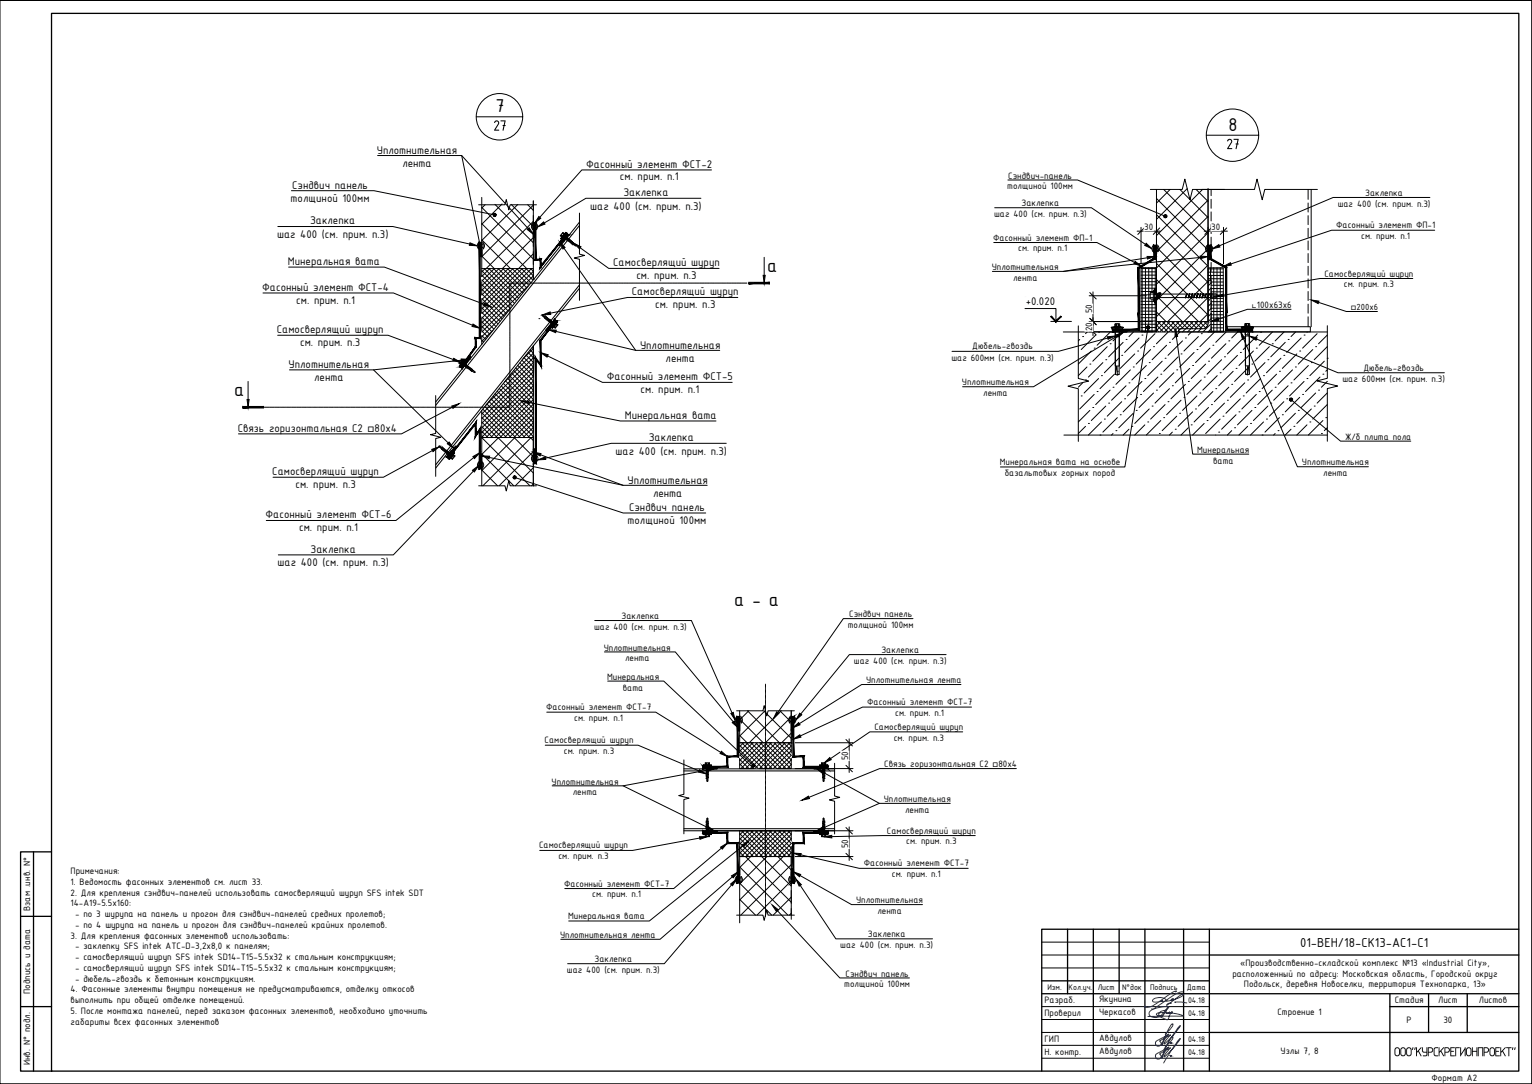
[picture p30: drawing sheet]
<svg xmlns="http://www.w3.org/2000/svg" width="594mm" height="420mm" viewBox="0 0 594 420" stroke-linecap="round" stroke-linejoin="round" font-family="sans-serif">
<defs><g id="words">
<g font-size="7.8">
<text x="192.1" y="43.5">7</text>
<text x="476.4" y="50.6">8</text>
<text x="297.5" y="105.2">а</text>
<text x="90.8" y="153.6">а</text>
<text x="284.7" y="235.1">а - а</text>
</g>
<g font-size="6.2">
<text x="191.2" y="50.7">27</text>
<text x="475.4" y="57.8">27</text>
</g>
<g font-size="5.4">
<text x="504.1" y="366.9">01-ВЕН/18-СК13-АС1-С1</text>
<text x="540.4" y="409.4">ООО&quot;КУРСКРЕГИОНПРОЕКТ&quot;</text>
</g>
<g font-size="4.7">
<text x="146.1" y="59.7">Уплотнительная</text>
<text x="156" y="64.7">лента</text>
<text x="227.3" y="65">Фасонный элемент ФСТ-2</text>
<text x="240.4" y="70">см. прим. п.1</text>
<text x="113.3" y="73.3">Сэндвич панель</text>
<text x="241.7" y="75.9">Заклепка</text>
<text x="112.7" y="78.3">толщиной 100мм</text>
<text x="228.9" y="81.3">шаг 400 (см. прим. п.3)</text>
<text x="120.3" y="86.9">Заклепка</text>
<text x="107.4" y="92.2">шаг 400 (см. прим. п.3)</text>
<text x="111.6" y="102.6">Минеральная вата</text>
<text x="237.8" y="103.1">Самосверлящий шуруп</text>
<text x="101.7" y="112.6">Фасонный элемент ФСТ-4</text>
<text x="246.8" y="108.1">см. прим. п.3</text>
<text x="114.9" y="117.6">см. прим. п.1</text>
<text x="245" y="114.4">Самосверлящий шуруп</text>
<text x="254" y="119.4">см. прим. п.3</text>
<text x="397.8" y="118.4">+0.020</text>
<text x="107.4" y="129.1">Самосверлящий шуруп</text>
<text x="116.4" y="134">см. прим. п.3</text>
<text x="248.2" y="135.2">Уплотнительная</text>
<text x="111.9" y="142.8">Уплотнительная</text>
<text x="258.1" y="140.2">лента</text>
<text x="121.8" y="147.8">лента</text>
<text x="235.3" y="147.3">Фасонный элемент ФСТ-5</text>
<text x="248.4" y="152.3">см. прим. п.1</text>
<text x="92.2" y="167.3">Связь горизонтальная С2 □80х4</text>
<text x="242.3" y="162.3">Минеральная вата</text>
<text x="251.5" y="170.9">Заклепка</text>
<text x="238.7" y="176.2">шаг 400 (см. прим. п.3)</text>
<text x="105.6" y="184.1">Самосверлящий шуруп</text>
<text x="114.6" y="189.1">см. прим. п.3</text>
<text x="243.3" y="187.5">Уплотнительная</text>
<text x="253.2" y="192.5">лента</text>
<text x="103" y="200.8">Фасонный элемент ФСТ-6</text>
<text x="243.4" y="203.2">толщиной 100мм</text>
<text x="244" y="198.2">Сэндвич панель</text>
<text x="116" y="205.8">см. прим. п.1</text>
<text x="120.5" y="214.2">Заклепка</text>
<text x="107.6" y="219.5">шаг 400 (см. прим. п.3)</text>
</g>
<g font-size="3.9">
<text x="391" y="69.3">Сэндвич-панель</text>
<text x="390.6" y="73.4">толщиной 100мм</text>
<text x="529.4" y="75.8">Заклепка</text>
<text x="396.2" y="79.8">Заклепка</text>
<text x="518.7" y="80.2">шаг 400 (см. прим. п.3)</text>
<text x="385.5" y="84.2">шаг 400 (см. прим. п.3)</text>
<text x="443.7" y="89.2">30</text>
<text x="469.7" y="89.2">30</text>
<text x="518.1" y="88.5">Фасонный элемент ФП-1</text>
<text x="385.1" y="93.2">Фасонный элемент ФП-1</text>
<text x="527.9" y="92.6">см. прим. п.1</text>
<text x="394.9" y="97.4">см. прим. п.1</text>
<text x="384.6" y="104.7">Уплотнительная</text>
<text x="513.6" y="107.2">Самосверлящий шуруп</text>
<text x="392.8" y="108.9">лента</text>
<text x="521.1" y="111.4">см. прим. п.3</text>
<text x="423.5" y="121.4" transform="rotate(-90 423.5 121.4)">50</text>
<text x="423.5" y="128.4" transform="rotate(-90 423.5 128.4)">20</text>
<text x="377" y="135.4">Дюбель-гвоздь</text>
<text x="368.9" y="139.8">шаг 600мм (см. прим. п.3)</text>
<text x="528.7" y="143.7">Дюбель-гвоздь</text>
<text x="373" y="149.4">Уплотнительная</text>
<text x="520.6" y="148.1">шаг 600мм (см. прим. п.3)</text>
<text x="381.3" y="153.6">лента</text>
<text x="521.6" y="170.5">Ж/б плита пола</text>
<text x="464.2" y="175.5">Минеральная</text>
<text x="470.4" y="179.7">вата</text>
<text x="387.7" y="180.3">Минеральная вата на основе</text>
<text x="389.6" y="184.4">базальтовых горных пород</text>
<text x="504.9" y="180.4">Уплотнительная</text>
<text x="513.1" y="184.6">лента</text>
<text x="241.1" y="239.8">Заклепка</text>
<text x="329.3" y="239.3">Сэндвич панель</text>
<text x="230.4" y="244.2">шаг 400 (см. прим. п.3)</text>
<text x="328.8" y="243.4">толщиной 100мм</text>
<text x="234.1" y="252.2">Уплотнительная</text>
<text x="242.4" y="256.3">лента</text>
<text x="331.1" y="257.4">шаг 400 (см. прим. п.3)</text>
<text x="341.8" y="253">Заклепка</text>
<text x="235.4" y="263.5">Минеральная</text>
<text x="241.5" y="267.7">вата</text>
<text x="335.9" y="264.8">Уплотнительная лента</text>
<text x="211.8" y="275.3">Фасонный элемент ФСТ-7</text>
<text x="336.3" y="273.3">Фасонный элемент ФСТ-7</text>
<text x="222.7" y="279.5">см. прим. п.1</text>
<text x="347.1" y="277.5">см. прим. п.1</text>
<text x="339.1" y="282.9">Самосверлящий шуруп</text>
<text x="346.6" y="287.1">см. прим. п.3</text>
<text x="211.2" y="288.1">Самосверлящий шуруп</text>
<text x="218.7" y="292.2">см. прим. п.3</text>
<text x="328.9" y="294.6" transform="rotate(-90 328.9 294.6)">50</text>
<text x="342.9" y="297.1">Связь горизонтальная С2 □80х4</text>
<text x="213.9" y="304.1">Уплотнительная</text>
<text x="222.1" y="308.3">лента</text>
<text x="342.7" y="310.9">Уплотнительная</text>
<text x="351" y="315">лента</text>
<text x="343.9" y="323.1">Самосверлящий шуруп</text>
<text x="209" y="328.9">Самосверлящий шуруп</text>
<text x="328.9" y="328.8" transform="rotate(-90 328.9 328.8)">50</text>
<text x="351.4" y="327.3">см. прим. п.3</text>
<text x="216.6" y="333">см. прим. п.3</text>
<text x="335" y="335.8">Фасонный элемент ФСТ-7</text>
<text x="27.3" y="338.8">Примечания:</text>
<text x="345.8" y="340">см. прим. п.1</text>
<text x="27.3" y="343">1. Ведомость фасонных элементов см. лист 33.</text>
<text x="27.3" y="347.2">2. Для крепления сэндвич-панелей использовать самосверлящий шуруп SFS intek SDT</text>
<text x="218.8" y="343.7">Фасонный элемент ФСТ-7</text>
<text x="229.6" y="347.8">см. прим. п.1</text>
<text x="11.7" y="353.1" transform="rotate(-90 11.7 353.1)">Взам .инв. N°</text>
<text x="27.3" y="351.3">14-A19-5.5x160:</text>
<text x="332" y="350.1">Уплотнительная</text>
<text x="29.1" y="355.5">- по 3 шурупа на панель и прогон для сэндвич-панелей средних пролетов;</text>
<text x="29.1" y="359.7">- по 4 шурупа на панель и прогон для сэндвич-панелей крайних пролетов.</text>
<text x="220.3" y="356.2">Минеральная вата</text>
<text x="340.2" y="354.3">лента</text>
<text x="27.3" y="363.9">3. Для крепления фасонных элементов использовать:</text>
<text x="217.2" y="363.6">Уплотнительная лента</text>
<text x="336.5" y="363.1">Заклепка</text>
<text x="29.1" y="368">- заклепку SFS intek ATC-D-3,2x8,0 к панелям;</text>
<text x="325.9" y="367.6">шаг 400 (см. прим. п.3)</text>
<text x="29.1" y="372.2">- самосверлящий шуруп SFS intek SD14-T15-5.5x32 к стальным конструкциям;</text>
<text x="29.1" y="376.3">- самосверлящий шуруп SFS intek SD14-T15-5.5x32 к стальным конструкциям;</text>
<text x="219.9" y="377.2">шаг 400 (см. прим. п.3)</text>
<text x="230.5" y="372.8">Заклепка</text>
<text x="480.9" y="374.4">«Производственно-складской комплекс №13 «Industrial City»,</text>
<text x="29.1" y="380.5">- дюбель-гвоздь к бетонным конструкциям.</text>
<text x="327.4" y="382.7">толщиной 100мм</text>
<text x="327.9" y="378.5">Сэндвич панель</text>
<text x="477.9" y="378.5">расположенный по адресу: Московская область, Городской округ</text>
<text x="482.4" y="382.7">Подольск, деревня Новоселки, территория Технопарка, 13»</text>
<text x="11.7" y="385.2" transform="rotate(-90 11.7 385.2)">Подпись и дата</text>
<text x="27.3" y="384.7">4. Фасонные элементы внутри помещения не предусматриваются, отделку откосов</text>
<text x="27.3" y="388.9">выполнить при общей отделке помещений.</text>
<text x="405" y="388.9">Разраб.</text>
<text x="426.2" y="388.5">Якунина</text>
<text x="540.9" y="388.9">Стадия</text>
<text x="557.7" y="388.9">Лист</text>
<text x="573.5" y="388.9">Листов</text>
<text x="27.3" y="393">5. После монтажа панелей, перед заказом фасонных элементов, необходимо уточнить</text>
<text x="405" y="393.9">Проверил</text>
<text x="426.2" y="393.6">Черкасов</text>
<text x="495.3" y="393.6">Строение 1</text>
<text x="27.3" y="397.2">габариты всех фасонных элементов</text>
<text x="545.5" y="396.4">Р</text>
<text x="559.7" y="396.6">30</text>
<text x="405" y="403.9">ГИП</text>
<text x="426.2" y="403.5">Авдулов</text>
<text x="11.7" y="412.9" transform="rotate(-90 11.7 412.9)">Инв. N° подл.</text>
<text x="405" y="408.9">Н. контр.</text>
<text x="426.2" y="408.5">Авдулов</text>
<text x="496.6" y="408.7">Узлы 7, 8</text>
<text x="555.1" y="418.9">Формат А2</text>
</g>
<g font-size="3.7">
<text x="485.5" y="119.4">∟100х63х6</text>
<text x="523.8" y="120.2">□200х6</text>
</g>
<g font-size="3.4">
<text x="406.2" y="383.8">Изм.</text>
<text x="414.4" y="383.8">Кол.уч.</text>
<text x="425.7" y="383.8">Лист</text>
<text x="435.1" y="383.8">N°док</text>
<text x="446" y="383.8">Подпись</text>
<text x="460.2" y="383.8">Дата</text>
<text x="460.7" y="388.9">04.18</text>
<text x="460.7" y="393.9">04.18</text>
<text x="460.7" y="403.9">04.18</text>
<text x="460.7" y="408.9">04.18</text>
</g>
</g></defs>
<!-- layer: NADPISI -->
<g fill="#000" stroke="#000" stroke-width=".39">
<path d="M182.2 94.1l2.9 1.2-3.1-.2zM185.7 95.5l1-.2 .1 3zM191.8 83.3l.5 .1-.1 .2zM204.4 88.9l.8-.6 1.6 2.5zM209 83.9l.7 .7-2.4 1.9zM208.5 87.9l2.3-1.9 .5 .8zM217 93.8l2.1 2.1-.8 .6zM222.6 94.3l2.7 1.4-.6 .8zM444.5 94.3l2.2 2.1-2.8-1.3zM444.8 99.4h3l-2.8 1zM451.9 83.8l.5 .2-.1 .2zM465.4 99.3l3 .2-2.9 .8z"/>
<path d="M470.1 96.4l2.6-1.6 .4 .9zM187.9 117.5l2.6 1.5-3-.6zM295.9 106.7h.8l-.4 3zM296.3 109.4l1 .3-1 .3zM297.3 109.7l1-.3v.6zM440.2 101.3l2.4 1.8-2.9-.9zM471.6 114.9l2.9-1 .1 1zM474.5 103.3l2.6-1.5 .4 1zM508.4 116.3l3.1 .4-.3 1zM176 138.9l2.6 1.5-3-.6zM178.9 139.1l3 .2-2.9 .8zM183.4 125.6l2.6 1.6-3-.7z"/>
<path d="M209.7 136.7l2.9 .8-.5 .9zM210.5 122l2.8-1.1 .3 1zM212.7 127.8l3 .2-.2 .9zM429.4 130.5l3.1-.3-2.8 1.3zM433 129.8l2.8-1.1-2.3 2zM445.3 126.4l.2 .1-.3 .4zM455.7 127.5l.9 2.9-.9 .1zM469.6 124.6l2.7-1.4 .4 .9zM481.1 128.6l1.6 2.6-.9 .4zM484.5 130.3l2.9 .6-.3 1zM95.2 157.8l1-.3v.6zM94.2 157.5l1 .3-1 .3z"/>
<path d="M95.8 154.8h.8l-.4 3zM175.2 157.4l2.9-1-2.5 1.9zM202.2 155.4l3 .1-.2 1zM500.3 154.6l.3 .3zM167.4 174.2l2.9-1-2.4 1.8zM173.5 172l.7-.7 1.8 2.5zM183.4 177l2.6-1.5-2 2.2zM186.8 176.7l3.1 .1-.2 1zM206.8 175.2l3 .6-.4 .9zM208.6 178.2l2.8-1.1 .2 1zM183.2 182.3l2.5-1.9-1.8 2.5zM199.2 184.7l.4 .3z"/>
<path d="M283.4 276.5l.9-.4 .8 3zM284 280.1l.7-.6 1.6 2.6zM301.2 275.9l.8 .5-2.1 2.2zM310.1 276.4l.8 .7-2.3 2zM271.3 298.3l2.5 1.7-2.9-.7zM273.9 298.1l3-.1-2.8 1.1zM279.7 291.2l2.3 2-2.8-1.1zM292.2 296.7l.3 .4zM307.4 282.1l2.3-2 .5 .8zM307.6 286.5l2.6-1.7 .4 .9zM316.7 298l2.9 1-.5 .9zM319.6 295.7l2.2-2.1 .5 .8z"/>
<path d="M310.9 310.2l2.6-1.6 .4 .9zM271.3 324.3h3l-2.9 1zM274.5 320.2l2.4 1.8-2.9-.9zM279.4 328.4l2.6-1.6-1.9 2.3zM283.7 339.5l2.6-1.6-2 2.3zM287.7 327.5l2.6-1.4-2 2.2zM307.6 337.9l2.9 1-.5 .9zM307.6 330.7l3.1 .2-.2 .9zM316.7 322l2.6-1.7 .4 .9zM319.6 324.3l2.9-.5 .1 1zM283.3 342.6l2.3-1.9-1.5 2.6zM299.4 350.8l2.4 1.8-.7 .7z"/>
<path d="M308.7 340.7l2 2.2-.8 .6z"/>
<path d="M191.3 83.4l.1 .2 .4-.3zM191.4 83.6l.4-.3zM191.8 83.3l-.1 .5z"/>
<path d="M191.4 83l.4 .3zM191.4 83l.4 .3-.5-.1zM191.3 83.2l.5 .1z"/>
<path d="M191.8 83.3l-.1 .5zM191.8 83.3l.3 .4-.2 .1zM191.8 83.3l.3 .4z"/>
<path d="M191.9 82.8l-.1 .5 .3-.4zM191.7 82.8l.1 .5zM191.5 82.9l.3 .4z"/>
<path d="M191.8 83.3l.5 .1zM191.8 83.3l.4-.3 .1 .2zM192.1 82.9l-.3 .4z"/>
<path d="M451.4 83.8h.5zM451.4 84l.5-.2-.4 .4zM451.9 83.8l-.4 .4 .2 .1z"/>
<path d="M451.5 83.5l.4 .3zM451.5 83.5l.4 .3zM451.4 83.6l.5 .2z"/>
<path d="M451.9 83.8v.5zM451.9 83.8v.5zM451.9 83.8l.2 .5 .2-.1z"/>
<path d="M452.1 83.4l-.2 .4 .4-.3zM451.9 83.3v.5zM451.7 83.4l.2 .4z"/>
<path d="M451.9 83.8h.5zM451.9 83.8h.5zM451.9 83.8l.5-.2z"/>
<path d="M290.3 109.4v.6l8-.6zM290.3 110l8-.6v.6z"/>
<path d="M444.8 126.6l-.1 .2 .5 .1zM444.7 126.8l.5 .1zM444.7 127l.5-.1z"/>
<path d="M444.8 127.2l.1 .1 .3-.4zM445.2 126.9l-.1 .5-.2-.1zM445.2 126.9l.1 .5z"/>
<path d="M445.1 126.4l.1 .5zM444.9 126.5l.3 .4zM444.9 126.5l.3 .4z"/>
<path d="M445.2 126.9l.1 .5zM445.2 126.9l.4 .3-.1 .1zM445.2 126.9l.5 .1z"/>
<path d="M445.2 126.9l.5 .1v-.2zM445.2 126.9l.5-.1zM445.5 126.5l-.3 .4z"/>
<path d="M94.2 158.1h8v-.6zM94.2 157.5h8l-8 .6z"/>
<path d="M500.2 155.1l.4-.2zM500.6 154.9l-.1 .5zM500.6 154.9l.1 .5z"/>
<path d="M500.3 154.6l-.2 .1 .5 .2zM500.1 154.7l.5 .2zM500.1 154.9l.1 .2 .4-.2z"/>
<path d="M500.6 154.9l.1 .5 .2-.1zM500.6 154.9l.4 .3zM500.6 154.9l.4 .3 .1-.2z"/>
<path d="M500.8 154.4l-.2 .5zM500.6 154.4v.5zM500.4 154.4l.2 .5z"/>
<path d="M500.6 154.9l.5-.1zM500.6 154.9l.5-.3zM501 154.5l-.4 .4z"/>
<path d="M199.1 184.9v.2l.5-.1zM199.1 185.1l.5-.1-.5 .3zM199.1 185.3l.5-.3z"/>
<path d="M199.6 185l-.4 .4zM199.6 185l-.2 .5zM199.6 185l.2 .5z"/>
<path d="M199.5 184.5l.1 .5zM199.3 184.6l.2-.1 .1 .5zM199.2 184.7l.4 .3z"/>
<path d="M199.6 185l.2 .5zM199.6 185l.3 .4zM199.6 185h.5z"/>
<path d="M199.6 185h.5l-.1-.2zM199.9 184.7l-.3 .3zM199.7 184.6l-.1 .4z"/>
<path d="M291.7 296.5l.5 .2zM291.7 296.7h.5zM291.7 296.9l.5-.2z"/>
<path d="M291.8 297.1l.2 .1 .2-.5zM292.2 296.7v.5zM292.2 296.7v.5z"/>
<path d="M292 296.2l.2 .5zM291.8 296.4l.2-.2 .2 .5zM291.8 296.4l.4 .3z"/>
<path d="M292.2 296.7l.3 .4 .2-.2zM292.2 296.7l.5 .2zM292.2 296.7l.4-.2z"/>
<path d="M292.5 296.4l-.3 .3zM292.4 296.2l.1 .2-.3 .3zM292.2 296.2v.5z"/>
</g>
<g fill="none" stroke="#000" stroke-width=".39">
<path d="M184.7 45.3h18M467.8 52.4h20.3M113 73.9h32l46.3 9.3M146.4 60.3h32.6l7.2 35.1M179 60.3l25.8 28.3M271.8 76.9h-44.6l-16.1 9.5M275.9 65.9h-50.3l-16.3 18.3M390.8 69.8h27.1l33.5 13.8M554.5 76.5h-37.5l-44.1 18.8M107.7 87.8h44.6l29.8 6.8M218.7 96.2l27.8 39.6M225 96.1l11.1 7.9h42.7"/>
<path d="M296.3 99.7v7M385.4 94h40l14.5 7.7M385.7 80.5h37.5l21 14.2M444.9 99.9l-32.6 5.3M465.5 99.8l-53.2 5.4h-27.5M556.3 89.2h-39.9l-39.1 13.1M102 113.6h50.6l30.6 12.5M111.9 103.5h37.1l38.7 14.4M197.7 110v.4M197.7 110.5v.3M197.7 111v.3M197.7 111.5v.3"/>
<path d="M197.7 112v.3M197.7 112.4v.4M197.7 112.9v.3M197.7 113.4v.3M197.7 113.9v.3M197.7 114.3v.4M197.7 114.8v.3M197.7 115.3v.3M197.7 115.8v.3M197.7 116.2v.4M197.7 116.7v.3M197.7 117.2v.3"/>
<path d="M197.7 117.7v.3M197.7 118.2v.3M197.7 118.6v.3M197.7 119.1v.3M197.7 119.6v.3M197.9 109.7l-.2 .2M198 109.7h.4M198.5 109.7h.3M199 109.7h.3M199.5 109.7h.3M199.9 109.7h.4M200.4 109.7h.3"/>
<path d="M200.9 109.7h.3M201.4 109.7h.3M201.8 109.7h.4M202.3 109.7h.3M202.8 109.7h.3M203.3 109.7h.3M203.8 109.7h.3M204.2 109.7h.3M204.7 109.7h.3M205.2 109.7h.3M205.7 109.7h.3M206.1 109.7h.3"/>
<path d="M206.6 109.7h.3M207.1 109.7h.3M207.6 109.7h.3M208 109.7h.3M208.5 109.7h.3M209 109.7h.3M209.5 109.7h.3M209.9 109.7h.3M210.4 109.7h.3M210.9 109.7h.3M211.4 109.7h.3M211.8 109.7h.4"/>
<path d="M212.3 109.7h.3M212.8 109.7h.3M213.3 109.7h.3M213.7 109.7h.4M214.2 109.7h.3M214.7 109.7h.3M215.2 109.7h.3M215.6 109.7h.4M216.1 109.7h.4M216.6 109.7h.3M217.1 109.7h.3M217.6 109.7h.3"/>
<path d="M218 109.7h.4M218.5 109.7h.3M219 109.7h.3M219.5 109.7h.3M219.9 109.7h.4M220.4 109.7h.3M220.9 109.7h.3M221.4 109.7h.3M221.8 109.7h.4M222.3 109.7h.3M222.8 109.7h.3M223.3 109.7h.3"/>
<path d="M223.8 109.7h.3M224.2 109.7h.3M224.7 109.7h.3M225.2 109.7h.3M225.7 109.7h.3M226.1 109.7h.3M226.6 109.7h.3M227.1 109.7h.3M227.6 109.7h.3M228 109.7h.3M228.5 109.7h.3M229 109.7h.3"/>
<path d="M229.5 109.7h.3M229.9 109.7h.4M230.4 109.7h.3M230.9 109.7h.3M231.4 109.7h.3M231.8 109.7h.4M232.3 109.7h.3M232.8 109.7h.3M233.3 109.7h.3M233.7 109.7h.4M234.2 109.7h.3M234.7 109.7h.3"/>
<path d="M235.2 109.7h.3M235.6 109.7h.4M236.1 109.7h.4M236.6 109.7h.3M237.1 109.7h.3M237.6 109.7h.3M238 109.7h.4M238.5 109.7h.3M239 109.7h.3M239.5 109.7h.3M239.9 109.7h.4M240.4 109.7h.3"/>
<path d="M240.9 109.7h.3M241.4 109.7h.3M241.9 109.7h.3M242.3 109.7h.3M242.8 109.7h.3M243.3 109.7h.3M243.8 109.7h.3M244.2 109.7h.3M244.7 109.7h.3M245.2 109.7h.3M245.7 109.7h.3M246.1 109.7h.3"/>
<path d="M246.6 109.7h.3M247.1 109.7h.3M247.6 109.7h.3M248 109.7h.3M248.5 109.7h.3M249 109.7h.3M249.5 109.7h.3M249.9 109.7h.4M250.4 109.7h.3M250.9 109.7h.3M251.4 109.7h.3M251.8 109.7h.4"/>
<path d="M252.3 109.7h.3M252.8 109.7h.3M253.3 109.7h.3M253.7 109.7h.4M254.2 109.7h.4M254.7 109.7h.3M255.2 109.7h.3M255.7 109.7h.3M256.1 109.7h.4M256.6 109.7h.3M257.1 109.7h.3M257.6 109.7h.3"/>
<path d="M258 109.7h.4M258.5 109.7h.3M259 109.7h.3M259.5 109.7h.3M259.9 109.7h.4M260.4 109.7h.3M260.9 109.7h.3M261.4 109.7h.3M261.9 109.7h.3M262.3 109.7h.3M262.8 109.7h.3M263.3 109.7h.3"/>
<path d="M263.8 109.7h.3M264.2 109.7h.3M264.7 109.7h.3M265.2 109.7h.3M265.7 109.7h.3M266.1 109.7h.3M266.6 109.7h.3M267.1 109.7h.3M267.6 109.7h.3M268 109.7h.4M268.5 109.7h.3M269 109.7h.3"/>
<path d="M269.5 109.7h.3M269.9 109.7h.4M270.4 109.7h.3M270.9 109.7h.3M271.4 109.7h.3M271.8 109.7h.4M272.3 109.7h.3M272.8 109.7h.3M273.3 109.7h.3M273.7 109.7h.4M274.2 109.7h.4M274.7 109.7h.3"/>
<path d="M275.2 109.7h.3M275.7 109.7h.3M276.1 109.7h.4M276.6 109.7h.3M277.1 109.7h.3M277.6 109.7h.3M278 109.7h.4M278.5 109.7h.3M279 109.7h.3M279.5 109.7h.3M280 109.7h.3M280.4 109.7h.3"/>
<path d="M280.9 109.7h.3M281.4 109.7h.3M281.9 109.7h.3M282.3 109.7h.3M282.8 109.7h.3M283.3 109.7h.3M283.8 109.7h.3M284.2 109.7h.3M284.7 109.7h.3M285.2 109.7h.3M285.7 109.7h.3M286.1 115.3h-42.8l-29.9 6.1"/>
<path d="M286.1 109.7h.3M286.6 109.7h.3M287.1 109.7h.3M287.6 109.7h.3M288 109.7h.4M288.5 109.7h.3M289 109.7h.3M289.5 109.7h.1M500.7 119.9h-17l-11.2 3.8M511.3 117.2l10.8 3.5h12M547.9 108h-36l-37.4 6.4M107.7 129.9h42.8l25.3 9.5"/>
<path d="M178.9 139.6l-34.1 3.8h-32.6M197.7 120.1v.3M197.7 120.5v.3M197.7 121v.3M197.7 121.5v.3M197.7 122v.3M197.7 122.4v.3M197.7 122.9v.3M197.7 123.4v.3M197.7 123.9v.3M197.7 124.3v.4M197.7 124.8v.3"/>
<path d="M197.7 125.3v.3M197.7 125.8v.3M197.7 126.2v.4M197.7 126.7v.3M197.7 127.2v.3M197.7 127.7v.3M197.7 128.1v.4M197.7 128.6v.3M197.7 129.1v.3M197.7 129.6v.3M197.7 130v.4M197.7 130.5v.4"/>
<path d="M197.7 131v.3M197.7 131.5v.3M197.7 132v.3M197.7 132.4v.4M197.7 132.9v.3M197.7 133.4v.3M197.7 133.9v.3M197.7 134.3v.4M197.7 134.8v.3M197.7 135.3v.3M197.7 135.8v.3M197.7 136.2v.4"/>
<path d="M197.7 136.7v.3M197.7 137.2v.3M197.7 137.7v.3M197.7 138.2v.3M197.7 138.6v.3M197.7 139.1v.3M197.7 139.6v.3M212.3 138l21.3 10.2h50.3M215.6 128.5l30.9 7.3h32.6M429.6 131l-19.2 5.2h-41.2M433.3 130.2l-32.5 19.7h-27.5M445.1 127.4l-8.9 53.6h-48.3"/>
<path d="M456.2 130.5l6.3 45.5h21.8M482.3 131.4l20.8 49.5h27.5M487.3 131.4l31.5 13.1h41.3M94.2 157.8h.2M94.6 157.8h.3M95.1 157.8h.3M95.5 157.8h.4M96 157.8h.4M96.2 147.8v7M96.5 157.8h.3M97 157.8h.3M97.5 157.8h.3"/>
<path d="M97.9 157.8h.4M98.4 157.8h.3M98.9 157.8h.3M99.4 157.8h.3M99.8 157.8h.4M100.3 157.8h.3M100.8 157.8h.3M101.3 157.8h.3M101.7 157.8h.4M102.2 157.8h.3M102.7 157.8h.3M103.2 157.8h.3"/>
<path d="M103.7 157.8h.3M104.1 157.8h.3M104.6 157.8h.3M105.1 157.8h.3M105.6 157.8h.3M106 157.8h.3M106.5 157.8h.3M107 157.8h.3M107.5 157.8h.3M107.9 157.8h.3M108.4 157.8h.3M108.9 157.8h.3"/>
<path d="M109.4 157.8h.3M109.8 157.8h.4M110.3 157.8h.3M110.8 157.8h.3M111.3 157.8h.3M111.7 157.8h.4M112.2 157.8h.3M112.7 157.8h.3M113.2 157.8h.3M113.6 157.8h.4M114.1 157.8h.3M114.6 157.8h.3"/>
<path d="M115.1 157.8h.3M115.5 157.8h.4M116 157.8h.4M116.5 157.8h.3M117 157.8h.3M117.5 157.8h.3M117.9 157.8h.4M118.4 157.8h.3M118.9 157.8h.3M119.4 157.8h.3M119.8 157.8h.4M120.3 157.8h.3"/>
<path d="M120.8 157.8h.3M121.3 157.8h.3M121.8 157.8h.3M122.2 157.8h.3M122.7 157.8h.3M123.2 157.8h.3M123.7 157.8h.3M124.1 157.8h.3M124.6 157.8h.3M125.1 157.8h.3M125.6 157.8h.3M126 157.8h.3"/>
<path d="M126.5 157.8h.3M127 157.8h.3M127.5 157.8h.3M127.9 157.8h.3M128.4 157.8h.3M128.9 157.8h.3M129.4 157.8h.3M129.8 157.8h.4M130.3 157.8h.3M130.8 157.8h.3M131.3 157.8h.3M131.7 157.8h.4"/>
<path d="M132.2 157.8h.3M132.7 157.8h.3M133.2 157.8h.3M133.6 157.8h.4M134.1 157.8h.4M134.6 157.8h.3M135.1 157.8h.3M135.6 157.8h.3M136 157.8h.4M136.5 157.8h.3M137 157.8h.3M137.5 157.8h.3"/>
<path d="M137.9 157.8h.4M138.4 157.8h.3M138.9 157.8h.3M139.4 157.8h.3M139.8 157.8h.4M140.3 157.8h.3M140.8 157.8h.3M141.3 157.8h.3M141.8 157.8h.3M142.2 157.8h.3M142.7 157.8h.3M143.2 157.8h.3"/>
<path d="M143.7 157.8h.3M144.1 157.8h.3M144.6 157.8h.3M144.8 143.4l29 28.3M145.1 157.8h.3M145.6 157.8h.3M146 157.8h.3M146.5 157.8h.3M147 157.8h.3M147.5 157.8h.3M147.9 157.8h.4M148.4 157.8h.3"/>
<path d="M148.9 157.8h.3M149.4 157.8h.3M149.8 157.8h.4M150.3 157.8h.3M150.8 157.8h.3M151.3 157.8h.3M151.7 157.8h.4M152.2 157.8h.3M152.7 157.8h.3M153.2 157.8h.3M153.6 157.8h.4M154.1 157.8h.4"/>
<path d="M154.6 157.8h.3M155.1 157.8h.3M155.6 157.8h.3M156 157.8h.4M156.5 157.8h.3M157 157.8h.3M157.5 157.8h.3M157.9 157.8h.4M158.4 157.8h.3M158.9 157.8h.3M159.4 157.8h.3M159.9 157.8h.3"/>
<path d="M160.3 157.8h.3M160.8 157.8h.3M161.3 157.8h.3M161.8 157.8h.3M162.2 157.8h.3M162.7 157.8h.3M163.2 157.8h.3M163.7 157.8h.3M164.1 157.8h.3M164.6 157.8h.3M165.1 157.8h.3M165.6 157.8h.3"/>
<path d="M166 157.8h.3M166.5 157.8h.3M167 157.8h.3M167.5 157.8h.3M167.9 157.8h.4M168.4 157.8h.3M168.9 157.8h.3M169.4 157.8h.3M169.8 157.8h.4M170.3 157.8h.3M170.8 157.8h.3M171.3 157.8h.3"/>
<path d="M171.7 157.8h.4M172.2 157.8h.4M172.7 157.8h.3M173.2 157.8h.3M173.7 157.8h.3M174.1 157.8h.4M174.6 157.8h.3M175.1 157.8h.3l-19.7 10.4h-63.2M175.6 157.8h.3M176 157.8h.4M176.5 157.8h.3M177 157.8h.3"/>
<path d="M177.5 157.8h.3M177.9 157.8h.4M178.4 157.8h.3M178.9 157.8h.3M179.4 157.8h.3M179.9 157.8h.3M180.3 157.8h.3M180.8 157.8h.3M181.3 157.8h.3M181.8 157.8h.3M182.2 157.8h.3M182.7 157.8h.3"/>
<path d="M183.2 157.8h.3M183.7 157.8h.3M184.1 157.8h.3M184.6 157.8h.3M185.1 157.8h.3M185.6 157.8h.3M186 157.8h.4M186.5 157.8h.3M187 157.8h.3M187.5 157.8h.3M187.9 157.8h.4M188.4 157.8h.3"/>
<path d="M188.9 157.8h.3M189.4 157.8h.3M189.8 157.8h.4M190.3 157.8h.3M190.8 157.8h.3M191.3 157.8h.3M191.7 157.8h.4M192.2 157.8h.4M192.7 157.8h.3M193.2 157.8h.3M193.7 157.8h.3M194.1 157.8h.4"/>
<path d="M194.6 157.8h.3M195.1 157.8h.3M195.6 157.8h.3M196 157.8h.4M196.5 157.8h.3M197 157.8h.3M197.7 157.7l-.2 .1M197.7 140.1v.3M197.7 140.5v.3M197.7 141v.3M197.7 141.5v.3M197.7 142v.3"/>
<path d="M197.7 142.4v.3M197.7 142.9v.3M197.7 143.4v.3M197.7 143.9v.3M197.7 144.3v.4M197.7 144.8v.3M197.7 145.3v.3M197.7 145.8v.3M197.7 146.2v.4M197.7 146.7v.3M197.7 147.2v.3M197.7 147.7v.3"/>
<path d="M197.7 148.1v.4M197.7 148.6v.3M197.7 149.1v.3M197.7 149.6v.3M197.7 150.1v.3M197.7 150.5v.4M197.7 151v.3M197.7 151.5v.3M197.7 152v.3M197.7 152.4v.4M197.7 152.9v.3M197.7 153.4v.3"/>
<path d="M197.7 153.9v.3M197.7 154.3v.4M197.7 154.8v.3M197.7 155.3v.3M197.7 155.8v.3M197.7 156.3v.3M197.7 156.7v.3M197.7 157.2v.3M205.1 156l35.4 7.2h37.1M501 155.2l18.8 15.8h27.3M167.7 174.6l-19 10.4h-42.8M183.7 177.4l-30.2 24.3h-50.2"/>
<path d="M189.8 177.3l51.8 10.8h32.6M209.6 176.3l32 11.8M281.6 171.8h-44.6l-25.5 5.8M183.6 182.6l-31.1 32.5h-44.6M200 185.2l41.7 13.6h32M354 239.8h-27l-25.4 36.4M230.6 240.5h37.5l15.8 35.8M234.4 252.7h27.5l22.4 27.1M366.9 253.7h-37.5l-18.9 23.1M212 276h42.3l25.2 15.6M235.6 264h21.8l34.4 32.4M296.8 265.2v.1"/>
<path d="M296.8 265.5v.3M296.8 266v.3M296.8 266.5v.3M296.8 266.9v.4M296.8 267.4v.3M296.8 267.9v.3M296.8 268.4v.3M296.8 268.8v.4M296.8 269.3v.3M296.8 269.8v.3M296.8 270.3v.3M296.8 270.7v.4"/>
<path d="M296.8 271.2v.3M296.8 271.7v.3M296.8 272.2v.3M296.8 272.6v.4M296.8 273.1v.4M296.8 273.6v.3M296.8 274.1v.3M296.8 274.6v.3M296.8 275v.4M296.8 275.5v.3M296.8 276v.3M296.8 276.5v.3"/>
<path d="M296.8 276.9v.4M296.8 277.4v.3M296.8 277.9v.3M296.8 278.4v.3M296.8 278.8v.4M296.8 279.3v.3M296.8 279.8v.3M372.6 265.3h-38.5l-24.1 15.2M376.7 274.1h-42.2l-24.1 11.1M211.4 288.8h36l23.7 10M274 298.6l-32.4 6M296.8 280.3v.3"/>
<path d="M296.8 280.8v.3M296.8 281.2v.3M296.8 281.7v.3M296.8 282.2v.3M296.8 282.7v.3M296.8 283.1v.3M296.8 283.6v.3M296.8 284.1v.3M296.8 284.6v.3M296.8 285v.3M296.8 285.5v.3M296.8 286v.3"/>
<path d="M296.8 286.5v.3M296.8 286.9v.4M296.8 287.4v.3M296.8 287.9v.3M296.8 288.4v.3M296.8 288.8v.4M296.8 289.3v.3M296.8 289.8v.3M296.8 290.3v.3M296.8 290.7v.4M296.8 291.2v.3M296.8 291.7v.3"/>
<path d="M296.8 292.2v.3M296.8 292.7v.3M296.8 293.1v.4M296.8 293.6v.3M296.8 294.1v.3M296.8 294.6v.3M296.8 295v.4M296.8 295.5v.3M296.8 296v.3M296.8 296.5v.3M296.8 296.9v.4M296.8 297.4v.3"/>
<path d="M296.8 297.9v.3M296.8 298.4v.3M296.8 298.9v.3M296.8 299.3v.3M296.8 299.8v.3M319.4 299.5l21.6 11.9M373.3 283.7h-36l-15.2 10.3M394.1 297.9h-53l-27.4 11.2M214.1 304.6h27.5l32.6 16.1M296.8 300.3v.3M296.8 300.8v.3M296.8 301.2v.3"/>
<path d="M296.8 301.7v.3M296.8 302.2v.3M296.8 302.7v.3M296.8 303.1v.3M296.8 303.6v.3M296.8 304.1v.3M296.8 304.6v.3M296.8 305v.4M296.8 305.5v.3M296.8 306v.3M296.8 306.5v.3M296.8 306.9v.4"/>
<path d="M296.8 307.4v.3M296.8 307.9v.3M296.8 308.4v.3M296.8 308.8v.4M296.8 309.3v.3M296.8 309.8v.3M296.8 310.3v.3M296.8 310.7v.4M296.8 311.2v.4M296.8 311.7v.3M296.8 312.2v.3M296.8 312.7v.3"/>
<path d="M296.8 313.1v.4M296.8 313.6v.3M296.8 314.1v.3M296.8 314.6v.3M296.8 315v.4M296.8 315.5v.3M296.8 316v.3M296.8 316.5v.3M296.8 316.9v.4M296.8 317.4v.3M296.8 317.9v.3M296.8 318.4v.3"/>
<path d="M296.8 318.9v.3M296.8 319.3v.3M296.8 319.8v.3M368.5 311.4h-27.5l-21.5 9.4M271.4 324.8l-26.1 4.8h-36M279.7 328.7l-18.4 15.7h-42.3M284 339.9l-28 24.2h-38.5M288 327.9l-36.2 29.1h-31.3M296.8 320.3v.3M296.8 320.8v.3M296.8 321.2v.3M296.8 321.7v.3"/>
<path d="M296.8 322.2v.3M296.8 322.7v.3M296.8 323.1v.3M296.8 323.6v.3M296.8 324.1v.3M296.8 324.6v.3M296.8 325v.4M296.8 325.5v.3M296.8 326v.3M296.8 326.5v.3M296.8 326.9v.4M296.8 327.4v.3"/>
<path d="M296.8 327.9v.3M296.8 328.4v.3M296.8 328.8v.4M296.8 329.3v.3M296.8 329.8v.3M296.8 330.3v.3M296.8 330.8v.3M296.8 331.2v.4M296.8 331.7v.3M296.8 332.2v.3M296.8 332.7v.3M296.8 333.1v.4"/>
<path d="M296.8 333.6v.3M296.8 334.1v.3M296.8 334.6v.3M296.8 335v.4M296.8 335.5v.3M296.8 336v.3M296.8 336.5v.3M296.8 337v.3M296.8 337.4v.3M296.8 337.9v.3M296.8 338.4v.3M296.8 338.9v.3"/>
<path d="M296.8 339.3v.3M296.8 339.8v.3M310.3 339.4l19.9 11.2h27.5M310.6 331.3l22.6 5.3h42.3M378.2 323.9h-36l-19.7 .4M283.7 343l-26.1 30.5h-37.5M296.8 340.3v.3M296.8 340.8v.3M296.8 341.2v.3M296.8 341.7v.3M296.8 342.2v.3M296.8 342.7v.3"/>
<path d="M296.8 343.1v.4M296.8 343.6v.3M296.8 344.1v.3M296.8 344.6v.3M296.8 345v.4M296.8 345.5v.3M296.8 346v.3M296.8 346.5v.3M296.8 346.9v.4M296.8 347.4v.3M296.8 347.9v.3M296.8 348.4v.3"/>
<path d="M296.8 348.8v.4M296.8 349.3v.4M296.8 349.8v.3M296.8 350.3v.3M296.8 350.8v.3M296.8 351.2v.4M296.8 351.7v.3M296.8 352.2v.3M296.8 352.7v.3M296.8 353.1v.4M296.8 353.6v.3M296.8 354.1v.3"/>
<path d="M296.8 354.6v.3M296.8 355v.2M301.4 353l24.3 26.1h27M310.3 343.2l13.8 20.7h37.5"/>
<circle cx="193.7" cy="45.3" r="9"/>
<circle cx="477.9" cy="52.4" r="10.2"/>
</g>
<!-- layer: SHTRIX -->
<g fill="none" stroke="#000" stroke-width=".39">
<path d="M188.1 79.3l-1.3 1.3M191.9 79.2l14.9 14.9M194.7 79.1l-7.9 7.8M198.2 79.2l8.6 8.6M200.8 79.2l-14 14M204.6 79.3l2.2 2.2M206.8 79.5l-20 20M448.5 76.9l20 20M451.3 73.4l17.2 17.2M453.7 73.4l-5.2 5.3M457.5 73.4l11 10.9M460.4 73.1l-11.9 11.9"/>
<path d="M463.8 73.4l4.7 4.7M466.3 73.4l-17.8 17.9M468.5 77.6l-20.1 20M186.2 97.1h.6v2.4h-.6zM186.2 99.4l.1 .1M186.2 98.1l.6 .6M186.2 97.2l.6 .6M186.3 97.1l-.1 .1M186.6 99.5l.2-.2 4.9 4.8-4.9 4.9M186.6 97.1l.2 .2M186.7 97.1l-.5 .5 .6 .6M186.8 93l11.2 11.1"/>
<path d="M186.8 86.7l17.4 17.4-17.4 17.5M186.8 80.4l20 20M186.8 97.5l-.6 .5M186.8 97.9l-.6 .6 .6 .6M186.8 98.3l-.6 .7 .5 .5M186.8 98.8l-.6 .6M206.8 89.6h.6v2.4h-.6zM206.8 85.8l-18.3 18.3M206.8 92.1l-12 12M206.8 98.4l-5.7 5.7M206.8 91.6l.4 .4M206.8 91.2l.6 .6"/>
<path d="M206.8 90.7l.6 .6M206.8 90.3l.6 .6M206.8 89.8l.6 .6M207.1 89.6l.3 .4M207.1 89.6l-.3 .3M207.4 90.2l-.6 .6M207.4 89.8l-.6 .6M207.4 90.7l-.6 .6M207.4 91.1l-.6 .6M207.4 91.6l-.4 .4M217 94.2v.9h-.2l-.1-.5M217.3 93.9v.9h-.8"/>
<path d="M217.6 93.5v.9l-.8 .1M217.9 93.2l.1 .8M217.9 94.1h-.8M218 93l.4 .4-1.5 1.9-.4-.4zM218.1 93.1h-.2M218.2 93.7l-.9 .1M218.2 93.2v.5M218.4 93.4l-.8 .1M447.8 98.2h.7v2.4h-.7zM447.8 98.8l.7 .6M447.9 98.2l.6 .7M448.2 98.2l.3 .3"/>
<path d="M448.4 98.2l-.6 .5M448.4 95.8l20 20M448.5 89.5l20 20M448.5 83.2l20 20M448.5 98.6l-.7 .6 .7 .6M448.5 99l-.7 .6 .7 .7M448.5 99.5l-.7 .6M448.5 99.9l-.6 .7M468.4 98.3h.7v2.4h-.6zM468.4 98.7l.7 .6M468.5 83.9l-20.1 20M468.5 90.2l-20.1 20"/>
<path d="M468.5 96.5l-20.1 20M468.5 99.6l.6 .6M468.5 98.3l.6 .5M468.8 98.3l-.4 .3M468.9 98.3l.2 .1M469.1 98.5l-.7 .6 .7 .6-.6 .7 .2 .3 .4-.5M469.1 98.9l-.7 .6M469.1 99.4l-.6 .5M186.8 119.3l6.3 6.2M186.8 117.5l7.1 7M186.8 115.7l7.9 7.8M186.8 113.9l8.7 8.6"/>
<path d="M186.8 112.1l9.5 9.4M186.8 110.3l10.3 10.2M186.8 108.5l11 11M186.8 106.7l11.8 11.8M186.8 104.9l12.6 12.6M187.8 104.1l12.4 12.4M188.1 104.1l-1.3 1.3M189.6 104.1l11.4 11.4M189.9 104.1l-3.1 3.1M191.4 104.1l10.4 10.4M193.2 104.1l9.4 9.4M193.5 104.1l-6.7 6.7"/>
<path d="M195 104.1l8.4 8.4M195.3 104.1l-8.5 8.5M196.8 104.1l7.4 7.4M197.1 104.1l-10.3 10.3M198 119.4l-11.2 11.1M198.6 104.1l6.4 6.4M198.9 104.1l-12.1 12.1M200.4 104.1l5.4 5.4M200.7 104.1l-13.9 13.9M202.2 104.1l4.4 4.4M202.5 104.1l-15.7 15.7M204 104.1l2.8 2.8-20 20"/>
<path d="M204.8 110.8l-18 17.9M205.8 104.1l1 1M206.1 104.1l-19.3 19.3M206.8 105.2l-20 19.9M442.5 119.3h6M442.5 118.1h6M442.5 116.8h4.9M442.5 115.5h3.5M442.5 114.3h3.5M442.5 113h4.8M442.5 111.7h6M442.5 110.4h6"/>
<path d="M442.5 109.2h6M442.5 107.9h6M442.5 106.6h6M442.5 105.4h6M442.5 104.1h6M442.9 103.8v24.8M444.2 103.8v24.8M445.5 103.8v24.8M446.7 103.8v9.5M446.7 115.9v12.7M447.8 100.1l.6 .5M448 103.8v8"/>
<path d="M448 117.4v11.2M448.3 113h.2M448.4 116.8h.1M448.4 114.6l10 10M448.4 108.4l16.3 16.2M448.4 102.1l20 20M448.5 100.4l-.3 .2M468.4 115.3l-9.3 9.3M468.5 109.3h.1M468.5 102.7l-20.1 20M468.5 109l-15.7 15.6M468.5 108h5.9"/>
<path d="M468.5 106.8h5.9M468.5 105.5h5.8M468.5 104.2h5.8M468.5 100l.6 .6M469.4 103.8v4.9M469.6 109.6l-1.1 1.2M469.6 111.6l-1.1 1.2M469.6 113.6l-1.1 1.2M469.6 115.6l-1.1 1.2M469.6 117.6l-1.1 1.2M469.6 119.5l-1.1 1.2M469.6 119.5h4.8"/>
<path d="M469.6 118.2h4.8M469.6 116.9h4.8M469.6 115.7h4.8M469.6 114.4h4.8M469.6 113.1h4.8M469.6 111.8h4.8M469.6 110.6h4.8M469.6 109.3h4.8M470.7 103.8v24.8M471.9 103.8v24.8M473.2 103.8v24.8M181 139.5l.1 .7"/>
<path d="M181.6 139.7l-.9 .2M181.8 138.4l.1 .9M181.9 139.3l-.9 .1M182.1 138l.1 .9M182.1 138l.5 .3-1.4 2-.5-.4zM182.1 139l-.8 .1 .1 .9M182.2 138h-.1M182.4 138.6l-.8 .1 .1 .9M182.4 138.2l.1 .3M182.6 138.3l-.8 .1M186.8 131.8l.7 .7M186.8 130l1.5 1.6"/>
<path d="M186.8 128.2l2.3 2.4M186.8 126.4l3.1 3.1M186.8 124.7l3.9 3.8M186.8 122.9l4.7 4.7M186.8 121.1l5.5 5.4M191.1 128l-4.3 4.3M202.4 139.6l4.4 4.5-20 20M203.2 138.6l3.6 3.7M204 137.6l2.8 2.9-20 20M204.8 136.6l2 2.1M205.6 135.6l1.2 1.3-11.2 11.2M206.4 134.6l.4 .5-4 4"/>
<path d="M206.8 138.7l-18.4 18.4M212 128.4h.1M212.4 128.1l-.8 .1M212.4 127.1v.9M212.6 127.7l-.8 .1v.5M212.6 126.8l.1 .9M212.9 127.4l-.8 .1 .1 .8M213.1 126.3l.5 .3-1.6 1.9-.4-.4zM213.2 127l-.8 .1M213.3 127v-.6h-.4l.1 .9M213.5 126.7l-.8 .1M418.7 131.6l-.6 .5"/>
<path d="M419.8 130.5h.1M421.6 128.7l-.7 .6M423.2 136.1l-5.1 5M424.3 134.9h.1M424.9 129.9l-5.6 5.6M426 128.8h.1M428.8 139.4h.1M429.4 134.4l-5.6 5.6M430.5 133.2h.1M430.6 128.7l-5.2 5.1M433.9 138.9l-5.7 5.6M434.6 128.1h2.4v.6h-2.4z"/>
<path d="M434.8 128.1l.6 .6M434.9 128.1l-.3 .3 .3 .3M435 137.7h.1M435.1 128.7l-3.5 3.4M435.2 128.1l.6 .6M435.3 128.1l-.6 .6M435.5 132.7l-5.6 5.6M435.7 128.1l.6 .6M435.8 128.1l-.6 .6M436.1 128.1l.6 .6M436.2 128.1l-.6 .6M436.6 128.1l.4 .4"/>
<path d="M436.7 131.6h.1M436.7 128.1l-.6 .6M437 128.2l-.5 .5M437 128.6v.1M439.5 128.7l-1.7 1.8M440 137.2l-5.6 5.6M441.2 136.1h.1M441.7 131l-5.6 5.6M442.5 128.2h6M442.5 127h6M442.5 125.7h6M442.5 124.4h6"/>
<path d="M442.5 123.1h6M442.5 121.9h6M442.5 120.6h6M442.8 129.9h.1M444 128.7l-.1 .1M446.2 135.5l-5.6 5.6M447.3 134.4h.1M447.9 129.3l-5.6 5.6M448.4 120.9l3.8 3.7M450.7 140l-5.6 5.6M451.8 138.9h.1M452.4 133.8l-5.6 5.6"/>
<path d="M453 128.7l-4.6 4.5M453.5 132.7h.1M456.9 138.3l-5.6 5.6M457.5 128.7l-2.9 2.9M457.8 127.4l-.7 .8M458 137.2h.1M458.6 132.1l-5.7 5.6M459.7 131h.1M459.8 127.4l-1.2 1.2M461.8 127.4l-1.2 1.2M462 128.7l-1.2 1.2M463 136.6l-5.6 5.6"/>
<path d="M463.7 127.4l-1.2 1.2M464.2 135.5h.1M464.7 130.5l-5.6 5.6M465.7 127.4l-1.2 1.2M465.8 129.3h.1M468.4 121.6l-3 3M468.7 140h.1M469.2 134.9l-5.6 5.6M469.6 125.5l-3.1 3.1M469.6 121.5l-1.1 1.2M469.6 123.5l-1.1 1.2M469.6 127.5l-1.1 1.1"/>
<path d="M469.6 128.4h4.9M469.6 127.1h4.9M469.6 125.8h4.9M469.6 124.5h4.9M469.6 123.3h4.8M469.6 122h4.8M469.6 120.7h4.8M470.3 133.8h.1M470.9 128.8l-5.6 5.6M473.7 139.4l-5.6 5.6M474.8 138.3h.1M475.4 133.2l-5.6 5.7"/>
<path d="M475.5 128.7l-4.1 4M476.5 132.1h.1M479.9 137.7l-5.6 5.7M479.9 128h2.4v.6h-2.4zM480 128.7l-2.4 2.3M480 128l.7 .6M480.2 128l-.3 .3 .3 .3M480.5 128l.6 .6M480.6 128l-.6 .6M480.9 128l.6 .6M481 136.6h.1M481.1 128l-.6 .6"/>
<path d="M481.4 128l.6 .6M481.5 128l-.6 .6M481.6 131.6l-5.6 5.6M481.8 128l.5 .4M482 128l-.6 .6M482.3 128.1l-.5 .5M482.3 128.6h.1M482.7 130.5h.1M484.4 128.7l-.6 .6M486.1 136.1l-5.7 5.6M487.2 134.9h.1M487.7 129.9l-5.6 5.6"/>
<path d="M488.8 128.8h.1M491.7 139.4h.1M492.2 134.4l-5.6 5.6M493.4 133.2h.1M493.4 128.7l-5.1 5.1M496.7 138.9l-5.6 5.6M497.8 137.7h.1M497.9 128.7l-3.4 3.4M498.4 132.7l-5.6 5.6M499.5 131.6h.1M502.4 128.7l-1.8 1.8M502.9 137.2l-5.6 5.6"/>
<path d="M504 136.1h.1M504.6 131l-5.6 5.6M505.7 129.9h.1M506.9 128.7l-.1 .1M509.1 135.5l-5.7 5.6M510.2 134.4h.1M510.8 129.3l-5.7 5.6M513.5 140l-5.6 5.6M514.7 138.9h.1M514.7 129.9l-3.4 3.3M514.7 134.3l-5.1 5.1M181.3 140l-.3 .1"/>
<path d="M186.8 160l9.6 9.6M187.2 158.6l11 11M188 157.6l12 12M188.8 156.6l13 13M189.6 155.6l14 14M190.4 154.6l15 15M191.2 153.6l15.6 15.6-.4 .4M192 152.6l14.8 14.8-2.1 2.2M192.8 151.6l14 14-3.9 4M193.6 150.6l13.2 13.2-5.7 5.8M194.4 149.6l12.4 12.4-7.5 7.6M195.2 148.6l11.6 11.6-9.3 9.4"/>
<path d="M196 147.6l10.8 10.8-11.1 11.2M196.8 146.6l10 10-12.9 13M197.6 145.6l9.2 9.2-14.7 14.8M198.4 144.6l8.4 8.4-16.5 16.6M199.2 143.6l7.6 7.6-18.3 18.4M200 142.6l6.8 6.9-20 20M200.8 141.6l6 6.1-20 20M201.6 140.6l5.2 5.3-20 20M206.8 142.3l-20 20M419.3 153.5h.1M419.8 148.4l-1.7 1.7M420.9 147.3h.1"/>
<path d="M421.5 142.2l-3.4 3.4M422.6 141.1h.1M422.6 159.1l-4.5 4.5M423.8 157.9h.1M424.3 152.9l-5.6 5.6M425.4 151.8h.1M426 146.7l-5.6 5.6M427.1 145.6h.1M427.7 140.5l-5.6 5.7M428.8 157.4l-5.6 5.6M429.9 156.3h.1M430.5 151.2l-5.6 5.6"/>
<path d="M431.6 150.1h.1M432.2 145l-5.6 5.6M433.3 143.9h.1M435 155.7l-5.6 5.6M436.1 154.6h.1M436.7 149.5l-5.7 5.6M437.8 148.4h.1M438.3 143.4l-5.6 5.6M439.5 142.2h.1M440.6 159.1h.1M441.2 154l-5.7 5.6M442.3 152.9h.1"/>
<path d="M442.8 147.8l-5.6 5.7M443.9 146.7h.1M444.5 141.7l-5.6 5.6M445.6 140.5h.1M445.6 158.5l-5.6 5.6M446.8 157.4h.1M447.3 152.3l-5.6 5.6M448.4 151.2h.1M449 146.2l-5.6 5.6M450.1 145h.1M451.8 156.8l-5.6 5.6M452.9 155.7h.1"/>
<path d="M453.5 150.6l-5.6 5.7M454.6 149.5h.1M455.2 144.5l-5.6 5.6M456.3 143.4h.1M458 155.1l-5.6 5.7M459.1 154h.1M459.7 149l-5.6 5.6M460.8 147.8h.1M461.3 142.8l-5.6 5.6M462.5 141.7h.1M462.5 159.6l-5.6 5.6M463.6 158.5h.1"/>
<path d="M464.2 153.5l-5.6 5.6M465.3 152.3h.1M465.8 147.3l-5.6 5.6M467 146.2h.1M467.5 141.1l-5.6 5.6M468.7 157.9l-5.7 5.7M469.8 156.8h.1M470.3 151.8l-5.6 5.6M471.4 150.6h.1M472 145.6l-5.6 5.6M473.1 144.5h.1M474.8 156.3l-5.6 5.6"/>
<path d="M476 155.1h.1M476.5 150.1l-5.6 5.6M477.6 149h.1M478.2 143.9l-5.6 5.6M479.3 142.8h.1M480.4 159.6h.1M481 154.6l-5.6 5.6M482.1 153.5h.1M482.7 148.4l-5.6 5.6M483.8 147.3h.1M484.4 142.2l-5.7 5.6M485.5 141.1h.1"/>
<path d="M485.5 159.1l-5.6 5.6M486.6 157.9h.1M487.2 152.9l-5.6 5.6M488.3 151.8h.1M488.8 146.7l-5.6 5.6M490 145.6h.1M490.5 140.5l-5.6 5.7M491.7 157.4l-5.6 5.6M492.8 156.3h.1M493.4 151.2l-5.7 5.6M494.5 150.1h.1M495 145l-5.6 5.6"/>
<path d="M496.1 143.9h.1M497.8 155.7l-5.6 5.6M499 154.6h.1M499.5 149.5l-5.6 5.6M500.6 148.4h.1M501.2 143.4l-5.6 5.6M502.3 142.2h.1M503.4 159.1h.1M504 154l-5.6 5.6M505.1 152.9h.1M505.7 147.8l-5.6 5.7M506.8 146.7h.1"/>
<path d="M507.4 141.7l-5.6 5.6M508.5 140.5h.1M508.5 158.5l-5.6 5.6M509.6 157.4h.1M510.2 152.3l-5.6 5.6M511.3 151.2h.1M511.9 146.2l-5.7 5.6M513 145h.1M514.7 156.8l-5.6 5.6M514.7 143.3l-.6 .6M514.7 147.8l-2.3 2.3M514.7 152.3l-3.9 4"/>
<path d="M175.6 175h.1M175.7 174.1l.1 .8M176 174.7l-.7 .1M176.3 174.3l-.9 .1 .1 .5M176.3 173.4l.1 .8M176.6 174l-.9 .1M176.7 172.8l.5 .4-1.5 1.9-.5-.4zM176.8 173.6l-.8 .1 .1 .9M176.9 173v.5M176.9 173h-.3v.9M177.1 173.3l-.8 .1M186.2 176.1h.6v2.4h-.6z"/>
<path d="M186.2 178.3l.2 .2M186.2 177.8l.6 .6M186.2 177.4l.6 .6M186.2 176.9l.6 .6M186.2 176.5l.6 .6M186.2 176.1l.6 .5M186.3 176.1h-.1M186.8 176.4l-.6 .7M186.8 176.9l-.6 .6M186.8 177.4l-.6 .5M186.8 177.8l-.6 .6M186.8 178.2l-.2 .3"/>
<path d="M186.8 175.9l12.4 12.4M186.8 169.6l18.7 18.7M186.8 169l.6 .6M186.8 167.2l2.4 2.4M186.8 165.4l4.2 4.2M186.8 163.6l6 6M186.8 161.8l7.8 7.8M187.1 169.6l-.3 .3M193.1 169.6l13.7 13.7M193.4 169.6l-7.2 7M199.4 169.6l7.4 7.4M199.7 169.6l-12.9 12.8"/>
<path d="M205.7 169.6l1.1 1.2M206 169.6l-18.8 18.7M206.8 174h.6v2.4h-.6zM206.8 174.1l.6 .5M206.8 176.3l.2 .1M206.8 175.8l.6 .6M206.8 175.3l.6 .6M206.8 174.9l.6 .6M206.8 174.5l.6 .5M207.3 174l.1 .2M207.3 174l-.5 .6M207.4 174.4l-13.9 13.9"/>
<path d="M207.4 174.9l-.6 .6M207.4 175.3l-.6 .6M207.4 175.8l-.6 .6M207.4 176.2l-.2 .2M420.9 165.2l-2.8 2.8M422.1 164.1h.1M426.6 168.6h.1M427.1 163.6l-5.1 5M428.2 162.4h.1M431.6 168l-.6 .6M432.7 166.9h.1M433.3 161.9l-5.6 5.6"/>
<path d="M434.4 160.8h.1M437.8 166.4l-2.3 2.2M438.1 161.5l-4.2 4.3M438.9 165.2h.1M439.5 160.2l-1.3 1.2M443.9 164.7l-3.9 3.9M445.1 163.6h.1M449.6 168h.1M450.1 163l-5.6 5.6M451.3 161.9h.1M454.6 167.5l-1.1 1.1M455.7 166.4h.1"/>
<path d="M456.3 161.3l-5.6 5.6M457.4 160.2h.1M460.8 165.8l-2.8 2.8M461.9 164.7h.1M467 164.1l-4.6 4.5M468.1 163h.1M471.4 168.6h.1M472.6 167.5h.1M473.1 162.4l-5.6 5.6M474.3 161.3h.1M477.6 166.9l-1.7 1.7M478.7 165.8h.1"/>
<path d="M479.3 160.8l-5.6 5.6M483.8 165.2l-3.4 3.4M484.9 164.1h.1M489.4 168.6h.1M490 163.6l-5.1 5M491.1 162.4h.1M494.5 168l-.6 .6M495.6 166.9h.1M496.1 161.9l-5.6 5.6M497.3 160.8h.1M500.6 166.4l-2.2 2.2M501.8 165.2h.1"/>
<path d="M502.3 160.2l-5.6 5.6M506.8 164.7l-3.9 3.9M507.9 163.6h.1M512.4 168h.1M513 163l-5.6 5.6M514.1 161.9h.1M514.7 165.8l-1.2 1.1M186.8 182.2l6.2 6.1M206.8 181.3l-7 7M206.8 187.6l-.7 .7M286.8 278.8l9.2 9.1M289.9 275.5l12.3 12.4"/>
<path d="M290.4 275.5l-3.6 3.5M296.1 275.5l10.7 10.7M296.7 275.5l-9.9 9.8M302.4 275.5l4.4 4.4M302.9 275.5l-12.4 12.4M306.8 277.9l-10 10M275.7 297.4h2.4v.6h-2.4zM275.7 298h.1M275.7 297.5l.5 .5M276.1 297.4l.6 .6M276.2 297.4l-.5 .5M276.5 297.4l.6 .6"/>
<path d="M276.6 297.4l-.6 .6M277 297.4l.6 .6M277.1 297.4l-.6 .6M277.4 297.4l.6 .6M277.5 297.4l-.6 .6M277.9 297.4l.2 .3-.3 .3M278 297.4l-.6 .6M286.3 280.9h.6v2.4h-.6zM286.3 283.2v.1M286.3 281.9l.6 .6M286.3 281l.6 .6M286.3 280.9v.1"/>
<path d="M286.6 280.9l.3 .3M286.8 280.9l-.5 .5 .6 .6M286.8 285.1l2.9 2.8M286.8 297.9h.1M286.8 296.1l1.8 1.8M286.8 294.3l3.6 3.6M286.8 292.5l5.4 5.4M286.8 290.7l7.2 7.2M286.8 288.9l9 9M286.9 282.2l-.6 .5 .5 .6M286.9 281.3l-.6 .6M286.9 281.7l-.6 .6 .6 .6"/>
<path d="M286.9 282.6l-.6 .6M286.9 283.1l-.3 .2M287.6 287.9l10 10M288.4 287.9l-1.6 1.5M289.4 287.9l10 10M290.1 287.9l-3.3 3.3M291.2 287.9l10 10M291.9 287.9l-5.1 5.1M293 287.9l10 10M293.7 287.9l-6.9 6.9M294.8 287.9l10 10M295.5 287.9l-8.7 8.7"/>
<path d="M296.6 287.9l10 10M297.3 287.9l-10 10M298.4 287.9l8.4 8.4-1.5 1.6M299.1 287.9l-10 10M300.2 287.9l6.6 6.6-3.3 3.4M300.9 287.9l-10 10M302 287.9l4.8 4.8-5.1 5.2M302.7 287.9l-10 10M303.8 287.9l3 3-6.9 7M304.5 287.9l-10 10M305.6 287.9l1.2 1.3-8.7 8.7M306.3 287.9l-10 10"/>
<path d="M306.8 280.9h.6v2.4h-.6zM306.8 284.2l-3.7 3.7M306.8 283.2l.2 .1M306.8 282.7l.6 .6M306.8 282.3l.6 .6M306.8 281.8l.6 .6M306.8 281.4l.6 .6M306.8 280.9l.6 .6M307 280.9l-.2 .1M307.3 280.9l.1 .2M307.4 282.7l-.6 .6M307.4 281.8l-.6 .6"/>
<path d="M307.4 280.9l-.6 .6M307.4 281.3l-.6 .6M307.4 282.2l-.6 .6M307.4 283.1l-.1 .2M315.6 297.4h2.3v.6h-2.3zM315.6 297.6l.3 .4M315.8 297.4l.6 .6M315.9 297.4l-.3 .4M316.2 297.4l.6 .6M316.4 297.4l-.6 .6M316.7 297.4l.6 .6M316.8 297.4l-.6 .6"/>
<path d="M317.1 297.4l.6 .6M317.3 297.4l-.6 .6M317.6 297.4l.3 .4M317.8 297.4l-.7 .6M317.9 297.7l-.3 .3M275.7 322h2.4v.6h-2.4zM275.8 322l.6 .6 .7-.6M276.1 322l-.4 .4 .2 .2M276.2 322l.7 .6 .6-.6M276.6 322l-.6 .6M276.7 322l.6 .6M277.1 322l.7 .6 .3-.3"/>
<path d="M277.6 322l.5 .5M278 322l-.7 .6M278 322l.1 .1M286.3 336.7h.6v2.4h-.6zM286.3 338.8l.3 .3M286.3 337.9l.6 .6M286.4 336.7l.5 .4M286.5 336.7l-.2 .3 .6 .6M286.8 336l18.7 18.7M286.8 330.3l1.8 1.7M286.8 328.5l3.6 3.5M286.8 326.7l5.4 5.3"/>
<path d="M286.8 324.9l7.2 7.1M286.8 323.1l8.9 8.9M286.9 336.8l-.6 .6 .6 .7M286.9 337.2l-.6 .7M286.9 337.7l-.6 .6 .6 .6M286.9 338.2l-.6 .6M286.9 338.6l-.5 .5M286.9 339l-.1 .1M287.5 322l10 10M288.4 322l-1.6 1.6M289.1 332l17.8 17.7M289.3 322l10 10"/>
<path d="M290.2 322l-3.4 3.4M291.1 332l-4.3 4.3M291.1 322l10 10M292 322l-5.2 5.2M292.9 322l10 10M293.8 322l-7 7M294.7 322l10 10M295.4 332l11.4 11.5M295.6 322l-8.8 8.8M296.5 322l10 10M297.4 332l-10.6 10.6M297.4 322l-10 10"/>
<path d="M298.3 322l8.5 8.5-1.4 1.5M299.2 322l-10 10M300.1 322l6.7 6.7-3.2 3.3M301 322l-10 10M301.7 332l5.1 5.2M301.9 322l4.9 4.9-5 5.1M302.8 322l-10 10M303.7 332l-16.9 16.8M303.7 322l3.1 3.1-6.8 6.9M304.6 322l-10 10M305.5 322l1.3 1.3-8.6 8.7M306.4 322l-10 10"/>
<path d="M306.8 336.7h.6v2.4h-.6zM306.8 335.1l-19.5 19.6M306.8 338.7l.4 .4M306.8 338.3l.6 .6M306.8 337.8l.6 .6M306.8 337.4l.6 .6M306.8 336.9l.6 .6M307.1 336.7l.3 .4M307.2 336.7l-.4 .3M307.4 336.9l-.6 .6M307.4 337.3l-.6 .6M307.4 337.8l-.6 .6"/>
<path d="M307.4 338.2l-.6 .6M307.4 338.7l-.4 .4M315.6 322h2.3v.6h-2.3zM315.6 322.3l.3-.3 .6 .6M315.6 322.5l.1 .1M315.6 322l.5 .6M316.2 322.6l.6-.6 .6 .6M316.4 322l-.6 .6M316.4 322l.6 .6M316.7 322.6l.6-.6 .6 .6M317.1 322.6l.6-.6 .2 .2-.3 .4M286.8 348.6l6.2 6.1"/>
<path d="M286.8 342.3l12.5 12.4M306.8 341.4l-13.3 13.3M306.9 347.7l-7.1 7M306.9 354l-.8 .7"/>
</g>
<!-- layer: PLITA -->
<path d="M412.3 128.7h102.4M412.6 168.6h102.1" fill="none" stroke="#000" stroke-width=".39"/>
<!-- layer: PANEL -->
<path d="M186.8 76.5v27.6h20M206.8 77.9v30.2M448.5 73.4v51.2h20v-51.2M468.5 73v52M206.8 134.1v54.2M186.8 159.1v29.2M186.8 169.6h20M286.8 275.5v12.4h20v-12.4M306.8 354.7v-22.7h-20v25.7" fill="none" stroke="#000" stroke-width=".39"/>
<!-- layer: METALL -->
<g fill="none" stroke="#000" stroke-width=".39">
<path d="M469.6 73.4v2.4M469.6 77.2v3.5M507.3 73.4v3.9M507.3 78.7v3.5M508.4 73.4v53.2M469.6 82.1v3.5M469.6 87v3.5M469.6 91.9v3.5M469.6 96.8v3.5M507.3 83.6v3.5M507.3 88.5v3.5M507.3 93.4v3.5"/>
<path d="M507.3 98.3v3.5M469.1 108.6h.5v20h-12.5v-.8l.6-.4h8.7M469.1 108.6l-.4 .2-.2 .5-.1 16.7-.9 1.2-1 .2M469.6 101.7v3.5M469.6 106.6v3.5M469.6 111.5v3.5M469.6 116.4v3.5M507.3 103.2v3.5M507.3 108.1v3.5M507.3 113v3.5M507.3 117.9v3.5M469.6 126.2v2.4h38.5v-2h-32.8"/>
<path d="M469.6 121.3v3.5M507.3 122.8v3.8"/>
</g>
<!-- layer: OTMETKI -->
<path d="M409.5 115v5.2" fill="none" stroke="#fff" stroke-width=".39"/>
<path d="M397.5 115l12 5.2h-12zM397.5 115l12 5.2v-5.2z" fill="#fff" stroke="#fff" stroke-width=".39"/>
<path d="M397.5 115h.1M409.5 115h.1M397.5 120.2h.1M409.5 120.2h.1" fill="none" stroke="#fafafa" stroke-width=".39"/>
<path d="M411.3 122.5l.2 .2-2 1.7zM409.5 124.4v.4l2-2.1zM407.6 122.5l1.9 1.9v.4zM407.6 122.5l-.2 .2 2.1 2.1z" fill="#000" stroke="#000" stroke-width=".39"/>
<path d="M397.5 119.6h12v4.9M407.5 124.6h8" fill="none" stroke="#000" stroke-width=".39"/>
<!-- layer: designation -->
<path d="M185.6 79.4h10.2l.5-2 1 4 .5-2h10.2M446.1 73.4h12.3l1.1-4 2 8 .9-4h12.5M466 73.4h20.5l.9-4 2.1 8 1-4h20.4M224.7 82.6v15.9l2 .5-4 1 2 .5v15.9M418.1 126.3v20.4l4 1-8 2 4 1v20.4M514.7 126.2v20.4l-4 1 8 2-4 1v20.4M169 153.3v14.7l-2.1 .5 4 1-1.9 .5v14.6M185.6 188.3h10.2l.5 2 1-4 .5 2h10.2M285.6 275.5h10.2l.5-2 1 4 .5-2h10.2M265.2 294.5v13.4l-2 .5 4 1-2 .5v13.3M323.6 295.8v12.7l2 .6-4 .9 2 .6v12.7M285.6 354.7h10.2l.5 2 1-4 .5 2h10.2" fill="none" stroke="#000" stroke-width=".39"/>
<!-- layer: 0 -->
<g fill="none" stroke="#000" stroke-width=".39">
<path d="M0 .2h594v420h-594zM0 .2h593.9M185.6 95.9h1.7M185.6 94.6h1.7M185.6 94.1v2.4a1.64 1.64 0 0 1 0-2.4zM187.4 94.1a1.64 1.64 0 0 1 0 2.4zM206.6 88.5h1.4M206.6 87.2h1.4M206.6 86.6a1.64 1.64 0 0 0 0 2.4v-2.4M208 86.6a1.64 1.64 0 0 1 0 2.4v-2.4M443.7 88.3l-2.5 2.6M447.2 97h1.8"/>
<path d="M447.2 95.8h1.8M447.2 95.2v2.4a1.64 1.64 0 0 1 0-2.4zM449 95.2a1.64 1.64 0 0 1 0 2.4zM449.7 88.3l-2.5 2.6M468 95.8h1.8M468 97.1h1.8M468 95.2a1.64 1.64 0 0 0 0 2.4v-2.3M469.7 88.3l-2.5 2.6M469.8 95.2a1.64 1.64 0 0 1 0 2.4v-2.3M475.7 88.3l-2.5 2.6M422.6 113.4l2.5 2.5M442.5 103.8h6v24.8h-6z"/>
<path d="M446 114h1.3M446 115.3h1.3M447.3 113.3v2.6M447.3 113.3l.1-.9h.4v4.5h-.4l-.1-1M447.3 113.3l-1.3 .2v2.2l1.3 .2M447.8 115.3l.5 2.1v-1.4a.42 .42 0 0 0 .1-.6 .42 .42 0 0 0-.6-.1h.1a.41 .41 0 0 1 .5 .2 .41 .41 0 0 1-.1 .5v1.4zM447.8 115.3v2.1v-2.1l.5 2.1h-.5h.5zM447.8 111.8v.6l.5-.6h-.5h.5l-.5 .6zM447.8 114h22.1M447.8 115.3h21.5M448.3 114l-.1-2.2a.34 .34 0 0 0-.5 .1 .34 .34 0 0 0 .1 .5v4.4a.38 .38 0 0 0 0 .5 .38 .38 0 0 0 .5 .1v-2.1M448.3 111.8l-.5 2.2 .5-2.2v2.2h-.5h.5z"/>
<path d="M448.3 111.8l-.5 .6v1.6l.5-2.2-.5 2.2v-1.6zM449 113.7l.2-.2-.9 2.2zM449.2 113.5l-.9 2.2M449.4 113.7l.2-.2-.7 2.2 .3-1.1M449.6 113.5l-.7 2.2M449.9 113.7l.2-.2-.8 2.2zM450.1 113.5l-.8 2.2M460.1 114l.2-.1-.6 1.6zM460.3 113.9l-.6 1.6M461.2 114h.2l-.6 1.5zM461.3 113.9l-.5 1.6M462 114.6l-.2 .7z"/>
<path d="M462.3 114l-.3 .6zM462.3 114l-.5 1.3M462.4 113.9l-.6 1.6M463.3 114l.2-.1-.6 1.6zM463.5 113.9l-.6 1.6M464.1 115.3h.1M464.1 115.3l.4-1.4-.5 1.6M464.1 114.6l-.1 .7zM464.4 114h.1M464.4 114l-.2 .6zM465.5 114l-.5 1.5zM465.6 113.9l-.6 1.6"/>
<path d="M466.3 114.7l-.2 .6zM466.5 114l-.2 .6zM466.6 114l.1-.1zM466.7 113.9l-.6 1.6M466.7 114l-.6 1.3M467.6 114h.2l-.6 1.5zM467.7 113.9l-.5 1.6M468.5 109.3v-5.5h5.8l.2 24.8h-6M468.7 114l-.5 1.5zM468.8 113.9l-.6 1.6M469.3 115.3v.2M469.9 113.9l-.6 1.6"/>
<path d="M469.9 114l-.6 1.5M469.9 114l1.6-.1 .8 .7-.7 .8h-2.2M469.9 114l-.6 1.3M472.2 114.6l-2.7 .7M422.6 123.4l2.5 2.5M422.6 127.3l2.5 2.5M448.5 124.6v4M185.7 179.6h1.3M185.7 179v2.4a1.64 1.64 0 0 1 0-2.4zM187 179a1.64 1.64 0 0 1 0 2.4zM206.6 177.1h1.5M206.6 178.4h1.5"/>
<path d="M206.6 176.5v2.4a1.64 1.64 0 0 1 0-2.4zM208.1 176.5a1.64 1.64 0 0 1 0 2.4zM185.7 180.9h1.3M285.6 279.7h1.8M285.6 278.4h1.8M285.6 277.9v2.4a1.64 1.64 0 0 1 0-2.4zM287.4 277.9a1.64 1.64 0 0 1 0 2.4zM306.3 279.7h1.8M306.3 278.4h1.8M306.3 277.9v2.4a1.64 1.64 0 0 1 0-2.4zM308.1 277.9a1.64 1.64 0 0 1 0 2.4zM328 296.7l2.5 2.4"/>
<path d="M328 286.6l2.5 2.5M285.6 339.7v2.4a1.64 1.64 0 0 1 0-2.4zM287.4 339.7a1.64 1.64 0 0 1 0 2.4zM306.3 339.7v2.4a1.64 1.64 0 0 1 0-2.4zM308.1 339.7a1.64 1.64 0 0 1 0 2.4zM328 330.8l2.5 2.4M328 320.8l2.5 2.5M285.6 340.3h1.8M285.6 341.6h1.8M306.3 340.3h1.8M306.3 341.6h1.8M404 365.2h65"/>
<path d="M404 370.2h65M404 375.2h65M404 395.2h65M404 390.2h65M404 400.2h65M404 405.2h65M404 410.2h65M0 420.2h593.9"/>
</g>
<g fill="none" stroke="#000" stroke-width=".39">
<path d="M448.5 127.8l.8 .8M448.5 126l2.6 2.6M448.9 124.6l4 4M450.1 124.6l-1.6 1.7M450.7 124.6l4 4M451.9 124.6l-3.4 3.5M452.5 124.6l4 4M453.7 124.6l-3.9 4M454.3 124.6l3 3M455.5 124.6l-4 4M456.1 124.6l2.8 2.8M457.1 128.5l-.2 .1"/>
<path d="M457.3 124.6l-4 4M457.9 124.6l2.8 2.8M459.1 124.6l-4 4M459.7 124.6l2.8 2.8M460.9 124.6l-2.8 2.8M461.5 124.6l2.8 2.8M462.7 124.6l-2.8 2.8M463.3 124.6l2.8 2.8M464.5 124.6l-2.8 2.8M465.1 124.6l2.5 2.5M466.3 124.6l-2.8 2.8M466.9 124.6l1.4 1.5"/>
<path d="M468.1 124.6l-2.8 2.8M468.3 126.2l-1 1.1"/>
</g>
<!-- layer: METIZ -->
<g fill="none" stroke="#000" stroke-width=".39">
<path d="M430.9 126.9l1.2-.2 3.5 .2zM430.9 126.9l4.6 .1zM431.2 127h4.1v.5h-4.1zM432.1 126.4h2.3v.3h-2.3zM432.4 127.5h1.7v2.3h-1.7zM432.4 125.6h1.7l.1 .8h-1.9zM432.5 130.3h1.6v11.6h-1.6zM432.5 127.5h1.5v17.6l-.7 .3-.8-.3zM432.8 125.7v.7v-.7M433.7 125.7v.7v-.7M434 125.5h-1.4M481.4 126.8l1.1-.2 3.5 .2z"/>
<path d="M481.4 126.8l4.6 .1zM481.6 127l4.2-.1v.5h-4.2zM482.5 126.4h2.3v.2h-2.3zM482.8 127.4h1.7v2.3h-1.7zM482.9 130.2h1.6v11.6h-1.6zM482.9 127.4h1.5l.1 17.7-.7 .2-.8-.2zM483 125.4h1.4M483.2 125.6v.8v-.8M484.1 125.6h-.9M484.1 125.6v.8v-.8M484.1 125.6l.4-.1 .1 .9h-1.9l.1-.9 .4 .1M432.5 145.1l.6-3.1 .2 3.4"/>
<path d="M433.3 145.1h.7M483 145.1h.8M484.5 145.1l-.6-3.2-.1 3.4"/>
</g>
<!-- layer: Zakladnie -->
<g fill="#000" stroke="#000" stroke-width=".39">
<path d="M186.4 94.3v2.8h.4zM186.4 94.3l.4-.4v3.2zM186.2 94.3l.6-.4zM185.8 93.9h1l-.6 .4zM185.8 93.9l.4 37.3v-36.9zM185.8 93.9l.4 37.3-.4-.4zM184.7 131.2h1.5l-.4-.4zM184.3 130.8h1.5l-1.1 .4zM184.3 130.8l.4 3.8v-3.4zM184.3 130.8l.4 3.8-.4-.2zM184.3 134.4l-5.3 7.8 5.7-7.6zM184.3 134.4l-5.3 7.8h-.5zM178.5 142.2l.7 .1zM178.5 142.2l.7 .1 .1 .5zM180.9 140l-1.7 2.3 .1 .5zM180.9 140l.3 .3-1.9 2.5z"/>
<path d="M206.8 86.3v3.2h.4zM206.8 86.3l.4 .4v2.8zM206.8 86.3l.4 .4 .6-.4zM207.2 86.7l.6-.4zM207.4 86.7l.4 13.7v-14.1zM207.4 86.7l.4 13.7-.4 .4zM207.8 100.4l-.4 .4 2.4-.4zM207.4 100.8l2.4-.4-.4 .4zM209.8 100.4l-.4 .4 .4 1.9zM209.4 100.8l.4 1.9-.4 1.1zM219.8 90.4l-10 12.3-.4 1.1zM219.8 90.4l.1 .6-10.5 12.8zM219.8 90.4l.1 .6h.7zM219.9 91h.7zM220 91.1l-1.4 2.4 2-2.5zM220 91.1l-1.4 2.4-.3-.2z"/>
<path d="M448 95.5v2.8h.5zM448 95.5l.5-.5v3.3zM447.9 95.5l.6-.5zM447.4 95h1.1l-.6 .5zM447.4 95l.5 5.4v-4.9zM447.4 95l.5 5.4-.5-.3zM441.8 103.9l6.1-3.5-.5-.3zM441.3 103.7l6.1-3.6-5.6 3.8zM441.3 103.7l.5 17.6v-17.4zM441.3 103.7l.5 17.6h-.5zM441.3 121.3l.6 6.8-.1-6.8zM441.3 121.3l.6 6.8-.6-.5zM431.8 128.1h10.1l-.6-.5zM431.3 127.6h10l-9.5 .5zM431.3 127.6l.5 .6zM431.3 127.6l.5 .6-.4 .5zM431.8 128.2l-.4 .5 3.2-.5zM431.4 128.7l3.2-.5v.5z"/>
<path d="M468.5 95v3.3h.5zM468.5 95l.5 .5v2.8zM468.5 95l.5 .5 .6-.5zM469 95.5l.6-.5zM469.6 95l-.5 .5 .5 4.6zM469.1 95.5l.5 4.6-.5 .3zM469.1 100.4l6.6 3.2-6.1-3.5zM469.1 100.4l6.6 3.2-.5 .3zM475.2 103.9l.5 17.3v-17.6zM475.2 103.9l.5 17.3h-.4zM475.3 121.2l.5 6.3-.1-6.3zM475.3 121.2l.5 6.3-.5 .5zM475.8 127.5l-.5 .5 10.5-.5zM475.3 128l10.5-.5-.5 .5zM485.3 128l.5 .6v-1.1zM485.3 128l.5 .6zM482.5 128.6h3.3l-.5-.5zM482.5 128.1h2.8l-2.8 .5z"/>
<path d="M186.4 178.6l.4 3.2v-3.2zM186.4 178.6l.4 3.2-.4-.4zM185.8 181.8h1l-.4-.4zM185.8 181.8l.6-.4zM185.9 167.1l-.1 14.7 .4-.4zM186.3 165.9l-.1 15.5-.3-14.3zM186.3 165.9l-2 3.5 1.6-2.3zM186.3 165.9l-2 3.5 .4-1.3zM184.3 164.6v4.8l.4-1.3zM184.7 163.5v4.6l-.4-3.5zM184.7 163.5l-10.8 14.2 10.4-13.1zM184.7 163.5l-10.8 14.2-.1-.6zM173.1 177.1l.8 .6-.1-.6zM173.1 177.1h.7zM175.1 174.6l-2 2.5 .5-.1zM175.1 174.6l.3 .2-1.8 2.2z"/>
<path d="M207 176.6l.4 2.7v-2.7zM207 176.6l.4 2.7-.4 .4zM207.4 179.3l-.4 .4zM207 179.7l.6-.4 .4 .4zM207.6 138.4v40.9l.4 .4zM207.6 138.4l.4 1.2v40.1zM207.6 138.4l.4 1.2 1.4 1.3zM208 139.6l1.4 1.3 .4 1.2zM209.4 131.8v9.1l.4 1.2zM209.4 131.8l.4 .1v10.2zM215.3 124.4l-5.9 7.4 .4 .1zM215.3 124.4h.5l-6 7.5zM215.1 124.3l.7 .1zM215.1 123.7l.7 .7-.7-.1zM215.1 123.7l-1.7 2.8 1.7-2.2zM215.1 123.7l-1.7 2.8-.3-.3z"/>
<path d="M272.5 298h3.2v-.4zM272.5 298l.4-.4h2.8zM272.5 297v1l.4-.4zM272.5 297l.4 .6zM272.5 297l.4 .4 8.9-.4zM272.9 297.4l8.9-.4 .4 .4zM281.8 293v4l.4 .4zM281.8 293l.4 .4v4zM281.8 293l.4 .4 3.6-.4zM282.2 293.4l3.6-.4 .4 .4zM285.8 277.7v15.3l.4 .4zM285.8 277.7l.4 .4v15.3zM285.8 277.7l.4 .4 .6-.4zM286.2 278.1l.6-.4zM286.8 277.7l-.4 .4 .4 2.8zM286.4 278.1l.4 2.8h-.4z"/>
<path d="M317.9 297.6v.4l2.8-.4zM317.9 298l2.8-.4 .4 .4zM320.7 297.4l.4 .6zM320.7 297.4l.4-.4v1zM311.4 297.4h9.3l.4-.4zM311.4 297.4l.4-.4h9.3zM311.4 293.4v4l.4-.4zM311.4 293.4l.4-.4v4zM307.4 293.4h4l.4-.4zM307.4 293.4l.4-.4h4zM307.4 278.1v15.3l.4-.4zM307.4 278.1l.4-.4v15.3zM307.2 278.1l.6-.4zM306.9 277.7h.9l-.6 .4zM306.9 277.7l.3 3.2v-2.8zM306.9 277.7l.3 3.2h-.3z"/>
<path d="M272.9 322.4h2.8v-.4zM272.5 322h3.2l-2.8 .4zM272.5 322l.4 .6zM272.5 322l.4 .6-.4 .4zM272.9 322.6l-.4 .4 9.7-.4zM272.5 323l9.7-.4-.4 .4zM281.8 323l.4 3.6v-4zM281.8 323l.4 3.6-.4 .4zM282.2 326.6l-.4 .4 4.4-.4zM281.8 327l4.4-.4-.4 .4zM286.2 326.6l-.4 .4 .4 14.9zM285.8 327l.4 14.9-.4 .4zM286.2 341.9l-.4 .4zM285.8 342.3l.6-.4 .4 .4zM286.4 339.1v2.8l.4 .4zM286.4 339.1h.4v3.2z"/>
<path d="M317.9 322v.4l3.2-.4zM317.9 322.4l3.2-.4-.4 .4zM321.1 322l-.4 .4 .4 .6zM320.7 322.4l.4 .6zM311.8 323h9.3l-.4-.4zM311.4 322.6h9.3l-8.9 .4zM311.4 322.6l.4 4.4v-4zM311.4 322.6l.4 4.4-.4-.4zM307.8 327h4l-.4-.4zM307.4 326.6h4l-3.6 .4zM307.4 326.6l.4 15.7v-15.3zM307.4 326.6l.4 15.7-.4-.4zM306.9 342.3h.9l-.4-.4zM307.2 341.9h.2l-.5 .4zM306.9 339.1v3.2l.3-.4zM306.9 339.1h.3v2.8z"/>
</g>
<!-- layer: RAZMER -->
<g fill="none" stroke="#000" stroke-width=".39">
<path d="M441 89.6h9M442.5 88.1v14.2M448.5 88.1v14.2M467 89.6h9M468.5 88.1v14.2M474.5 88.1v14.2M422.4 114.6h22.1M423.8 113.1v17M422.4 124.6h24.6M422.4 128.6h24.6M308.3 297.9h22.5M308.3 287.9h22.5"/>
<path d="M329.3 286.4v13M308.3 332h22.5M308.3 322h22.5M329.3 320.5v13"/>
</g>
<g fill="#fff" stroke="#fff" stroke-width=".39">
<path d="M420.7 117.9v3.5h3zM420.7 117.9h3v3.5z"/>
<path d="M443.7 86.5v3l3.5-3zM443.7 89.5l3.5-3v3z"/>
<path d="M469.7 86.5v3l3.5-3zM469.7 89.5l3.5-3v3z"/>
<path d="M420.7 124.9v3.5h3zM420.7 124.9h3v3.5z"/>
<path d="M326.1 291.1v3.5h3zM326.1 291.1h3v3.5z"/>
<path d="M326.1 325.2v3.6h3zM326.1 325.2h3v3.6z"/>
</g>
<!-- layer: 0 -->
<g fill="none" stroke="#000" stroke-width=".51">
<path d="M20 5.2h569v410h-569zM13 330.2v85M20 330.2h-12v85h12M8 355.2h12M414 360.2v25M424 360.2v55M434 360.2v25M444 360.2v55M459 360.2v55M469 360.2v55M469 370.2h120M589 360.2h-185v55"/>
<path d="M8 390.2h12M404 380.2h65M404 385.2h185M539 385.2v30M539 390.2h50M554 385.2v15M569 385.2v15M469 400.2h120"/>
</g>
<g fill="none" stroke="#041e9f" stroke-width=".39">
<path d="M452.6 387.6l-1.5 .7-.6-.2 .3-.4-.5 .4-1.7 .3h-1.2l-.5-.4 .7-.9 1.7-.4 2.2 .3 .5 .3 .3 .7 1-.1 1.7-.8h-.3l-.5 .5 .8-.1 2.3-.8 1.2-.7 .4-.6-1.1 .3-5.4 3.9a1.64 1.64 0 0 1 1.9-.8M452.8 390.4l-2.4 3.1-1.1 .7-1.3 .2-1.4-.3-.7-.4-.3-.9 .7-1.2 1.9-.8 2.9-.6 2.1 .2-2.5 3.4-1-.1-.3-.7a2.48 2.48 0 0 1 2.7-1.2v.4a.75 .75 0 0 0 .7 .6 .75 .75 0 0 0 .7-.6l.3 .5h.6l.2-.3-.1-.4-1.8 3.3-3.5-1.5-.7-.5 .1-.4a4.8 4.8 0 0 1 3.4-.4l4.6 .5 2.2 .8-13.7 .2M455.7 388.4l-.2 .1 2.6-.1 2.1 .3M455.9 384.5l.3-.3-1.7 .5-7.7 5.3-1.7 .5-.9-.1-.4-.4 .5 .2M458.6 384.5l-1.3 .1-1.6 .8-8.3 5.6-.7 .1M451.8 405.8l2.8-2.9 .3-1-.8 .3-.9 1.6-2.7 5.6-.8 1h-1.1l-.5-.8 .2-1 4.9-2.8-1.1 1.3-1.5 3-.9-1.7 4.2-2.3-1.7 2-.8 1.4 .5-.1 3-3 2.8-3.9-.8 .7-2.1 3-3.6 5.8M451.8 400.9l2.8-3 .2-1-.7 .3-.9 1.6-2.8 5.7-.8 .9h-1l-.5-.8 .2-1 5-2.8-1.4 1.6-1.3 2.8-.9-1.7 4.2-2.4-1.9 2.2-.6 1.1 .1 .2 .3-.1 3.1-3.1 2.8-3.8-.8 .6-2.1 3-3.6 5.8"/>
<circle cx="454" cy="409.2" r=".05"/>
<circle cx="454" cy="404.2" r=".05"/>
</g>
<g fill="none" stroke="#000" stroke-width=".39">
<path d="M206.8 77.9v3.6M206.8 83.5v5M206.8 90.5v5M206.8 97.5v5M186.8 104.1v3.2M186.8 109.3v5M186.8 116.3v5M206.8 104.5v3.7M186.8 123.3v5M186.8 130.3v3.2M206.8 134.1v5.1M206.8 141.2v5"/>
<path d="M206.8 148.2v5M206.8 155.2v5M186.8 167.6h.1M206.8 162.2v5M206.8 169.2v5M206.8 176.2v5M206.8 183.2v5.1M306.8 275.5v5.3M286.8 293.9v4h5.5M292.3 287.9h-5.5v4M294.3 297.9h5M294.3 287.9h5"/>
<path d="M301.3 287.9h5.5v4M306.8 293.9v4h-5.5M306.8 282.7v5.3M286.8 328v4h5.5M292.3 322h-5.5v10M294.3 332h5M294.3 322h5M301.3 322h5.5v4M306.8 328v4h-5.5M306.8 332v4.2M306.8 338.2v5M306.8 345.2v5"/>
<path d="M306.8 352.2v4.1"/>
</g>
<!-- layer: KOLONNA_BETON -->
<path d="M206.8 108.2h.1M209 123.5h.1M306.8 288h.1M273.6 322h45.8" fill="none" stroke="#000" stroke-width=".39"/>
<!-- layer: METALL -->
<path d="M224.7 86.1l-55.7 69.7M224.7 87.4l-55.7 69.7M224.7 111.7l-55.7 69.7M224.7 110.4l-55.7 69.7M265.2 298h58.4M265.2 298.8h58.4M265.2 322h58.4M265.2 321.2h58.4" fill="none" stroke="#000" stroke-width=".4"/>
<!-- layer: new_fill -->
<g fill="#000" stroke="#000" stroke-width=".39">
<path d="M219.4 90.1l.3 .3-2.2 2.2zM217.5 92.6l.3 .2 1.9-2.4z"/>
<path d="M180.1 139.4l.3 .2-2.2 2.3zM180.4 139.6l-2.2 2.3 .3 .2z"/>
<path d="M213.9 126.9l2.2-2.2-1.9 2.4zM215.8 124.5l-1.9 2.4 2.2-2.2z"/>
<path d="M173.9 177.7l2.3-2.1-2 2.4zM175.9 175.3l-2 2.4 2.3-2.1z"/>
<path d="M272.7 296.6h3.1v.4zM272.7 296.6v.4h3.1z"/>
<path d="M317.9 296.6v.4l3.1-.4zM317.9 297l3.1-.4v.4z"/>
<path d="M272.7 323.4h3.1v-.4zM272.7 323h3.1l-3.1 .4z"/>
<path d="M317.9 323l3.1 .4h-3.1zM317.9 323l3.1 .4v-.4z"/>
</g>
<g fill="none" stroke="#000" stroke-width=".39">
<path d="M217.3 91.4l.6 .5M217.7 90.9v.4M217.7 91.4l.4 .3M217.7 91.3l-.4 .1M217.9 90.6l.8 .2M218.3 90.1l.6 .5M218.3 90.1l-1 1.3M218.3 90.1l.1 .5M218.6 91.8l4.5 3.5h.3l-.1-.3-4.4-3.6 1.9 1.5M218.8 90.6l-1 1.2M219.2 91.4l-.3 .9zM219.4 90.1l.3 .3-1.9 2.4-.4-.3z"/>
<path d="M219.4 90.1l-1.9 2.5M219.6 91.8l-.2 .9zM220.1 92.2l-.2 .8zM220.5 92.5l-.2 .9zM221 92.9l-.2 .9zM221.2 94.1h.1M221.4 93.3l-.1 .8zM222 93.7l-.3 .8 .3-.8M222.4 94v.1M222.4 94.1l-.3 .8zM178.9 139.4l.1 .4M178.9 139.4l-1 1.3 .7 .5"/>
<path d="M178.9 139.4l.7 .5M179 139.8l.4 .3M179 139.8l-.4 .1M179.5 139.8l-1 1.3M180 139.3l.4 .3-1.9 2.5-.4-.3zM180.1 139.4l-1.9 2.5M211.4 122.4l-.2 .9zM211.8 122.8l-.2 .9zM212.3 123.1l-.2 1zM212.7 123.5l-.2 .9zM212.8 124.4l1.9 1.5-4.5-3.6v-.3h.3l4.5 3.5M213.2 123.9l-.2 .9z"/>
<path d="M213.7 124.3l-.3 .8M214.1 124.6l-.2 .9zM214.6 125l-.2 .9zM214.9 126.4l.3 .3M215.2 126.7l.1 .5M215.5 125.6l.4 .3M215.7 126.7h-.5M215.7 125.4l.6 .5M215.8 125.5l-1.1 1.2 .6 .5M215.8 124.5l.4 .3-2 2.4-.3-.3zM215.9 125.9v.5M216.1 124.7l-1.9 2.4"/>
<path d="M216.3 125.9l-1 1.3M216.3 125.9h-.4M178.3 140.2l.1 .5M178.4 140.7l.4 .2M178.4 140.7h-.4M179.3 141l4.6 3.4h.3l-.1-.3-4.5-3.5 1.9 1.4M179.8 140.7l-.1 .9zM180.3 141l-.2 .9zM180.8 141.4l-.2 .9zM181.3 141.7v.1M181.3 141.8l-.2 .8zM181.7 142.1l-.2 .9z"/>
<path d="M182.2 142.4l-.2 .9zM182.7 142.8l-.2 .9zM183.1 143.1l-.2 .9zM171.4 173.2l-.2 1zM171.9 173.6l-.2 .9zM172.4 174l-.3 .9zM172.8 174.3l-.1 1zM172.9 175.3l1.8 1.4-4.4-3.5v-.3l.3-.1 4.4 3.6M173.3 174.7l-.2 .9zM173.7 175.1l-.2 .9zM174 176.3h.1M174.2 175.5l-.2 .8z"/>
<path d="M174.7 175.8l-.2 .9zM174.8 177.5l.6 .5M175 177.3l.8 .2M175.3 177.5l.1 .5M175.6 176.5l.4 .3M175.8 176.2l.6 .5M175.9 176.3l-1 1.3M175.9 175.3l.4 .3-2 2.5-.4-.4zM176 176.7v.5M176.2 175.6l-2 2.4M176.4 176.7l-1 1.3M176.4 176.7l-.4 .1"/>
<path d="M272.7 296.6h3.1M272.7 296.5h3.1v.5h-3.1zM273.5 296.4h1.6M273.5 295.7v.8M273.5 295.7h1.6M273.5 295.7l.3 .3M273.8 296.1v.4M273.8 299.9l.9-.3zM273.9 299.3l.8-.3zM273.9 298.1l.8-.3zM273.9 298.7l.8-.3zM273.9 297.5l.8-.3z"/>
<path d="M274 297l.1 5.7 .2 .2 .2-.2 .1-5.7-.1 2.4M274.1 295.7l-.3 .3M274.5 295.7l.3 .3M274.8 296.1v.4M275.1 295.7l-.3 .3M275.1 295.7v.8M317.9 296.6h3.1M317.9 296.5h3.1v.5h-3.1zM318.6 296.4h1.6M318.6 295.7h1.6M318.6 295.7v.8M318.6 295.7l.3 .3"/>
<path d="M318.9 296.1v.4M319 299.6l.8 .4zM319 297.8l.8 .4zM319 298.4l.8 .4zM319 297.2l.8 .4zM319 299l.8 .4zM319.2 295.7l-.3 .3M319.6 295.7l.3 .3M319.6 297v5.7l-.2 .2-.2-.2-.1-5.7 .1 2.4M319.9 296.1v.4M320.2 295.7v.8M320.2 295.7l-.3 .3"/>
<path d="M273.8 300.5l.9-.3zM273.8 301.1l.9-.3zM273.8 319.5l.9 .4zM273.8 318.9l.9 .4zM273.9 301.6l.8-.2zM273.9 318.2l.8 .4zM319 300.1l.8 .5zM319 300.7l.9 .4zM319 301.3l.9 .4zM319 319.8l.8-.3zM319 319.2l.9-.3zM319 318.6l.9-.3z"/>
<path d="M272.7 323h3.1v.5h-3.1zM272.7 323.4h3.1M273.5 323.5v.8M273.5 324.3h1.6M273.8 323.5v.5M273.8 323.9l.3 .4M273.8 323.9l-.3 .4M273.8 320.1l.9 .3zM273.9 320.6l.8 .4zM273.9 321.8l.8 .4zM273.9 321.2l.8 .4zM273.9 322.4l.8 .3z"/>
<path d="M274.5 320.6l.1 2.4-.1-5.7-.2-.2-.2 .2-.1 5.7M274.7 320.4h.1M274.8 323.9l.3 .4M274.8 323.5v.5M274.8 323.9l-.3 .4M275.1 323.5v.8M275.1 323.6h-1.6M317.9 323h3.1v.5h-3.1zM317.9 323.4h3.1M318.6 323.5v.8M318.6 324.3h1.6M318.6 323.6h1.6"/>
<path d="M318.9 323.9l.3 .4M318.9 323.5v.5M318.9 323.9l-.3 .4M319 322.2l.8-.4zM319 321.6l.8-.4zM319 322.7l.8-.3zM319 320.9l.8-.3zM319 320.4h.1M319 320.4l.8-.3zM319.2 320.6l-.1 2.4 .1-5.7 .2-.2 .2 .2v5.7M319.9 323.9l.3 .4M319.9 323.9l-.3 .4"/>
<path d="M319.9 323.5v.5M320.2 323.5v.8"/>
</g>
<path d="M222.4 94.2l1 1.1M210.2 122l1 1.1M183.2 143.3l1 1.1M170.3 172.9l1 1M274.3 317.1l.2 1.4M274.5 301.5l-.2 1.4M319.2 301.5l.2 1.4M319.4 317.1l-.2 1.4" fill="none" stroke="#000" stroke-width=".39"/>
<use href="#words"/>
</svg>
